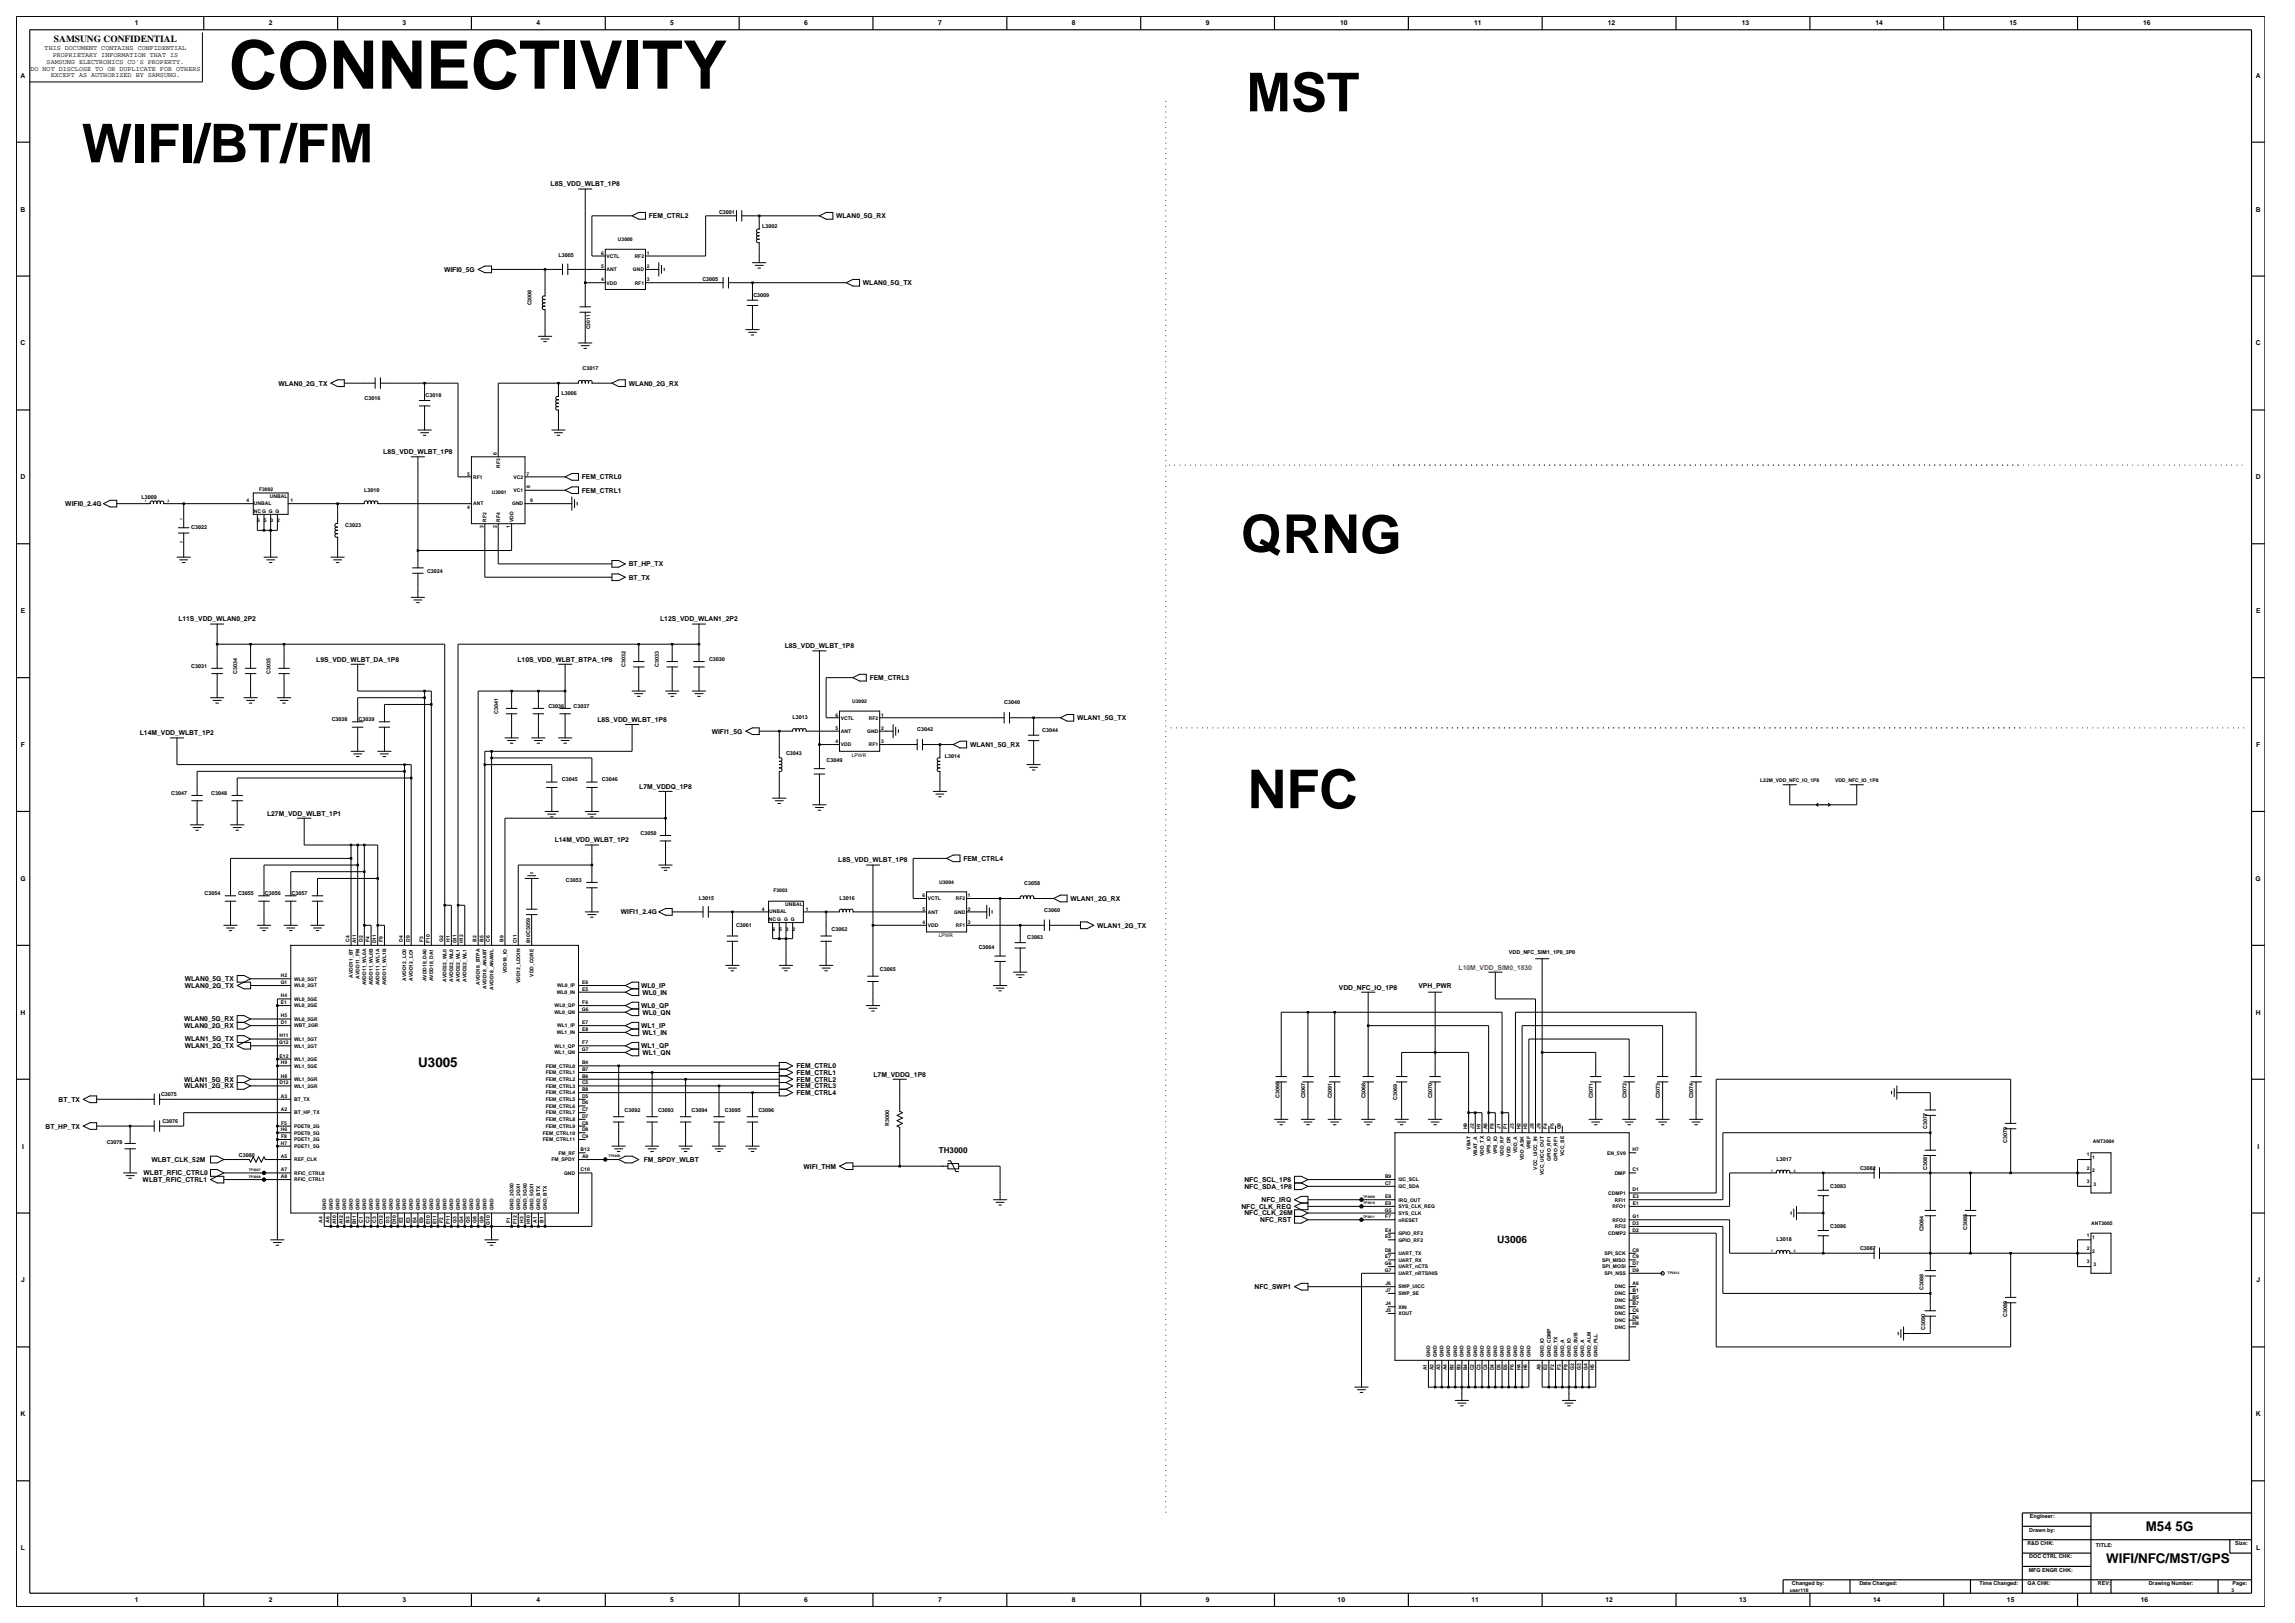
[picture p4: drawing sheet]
<svg xmlns="http://www.w3.org/2000/svg" width="420mm" height="297mm" viewBox="0 0 420 297" stroke-linecap="round" stroke-linejoin="round" font-family="sans-serif">
<defs><g id="words">
<text font-size="12.3" x="41.9" y="16.2">CONNECTIVITY</text>
<g font-size="9.8">
<text x="228.1" y="20.4">MST</text>
<text x="14.9" y="29.7">WIFI/BT/FM</text>
<text x="227.1" y="101.2">QRNG</text>
<text x="228.3" y="147.9">NFC</text>
</g>
<g font-size="2.5">
<text x="76.5" y="195.3">U3005</text>
<text x="392.7" y="280.1">M54 5G</text>
<text x="385.4" y="285.9">WIFI/NFC/MST/GPS</text>
</g>
<text font-size="1.9" x="274" y="227.5">U3006</text>
<text font-size="1.7" x="9.9" y="7.7">SAMSUNG CONFIDENTIAL</text>
<text font-size="1.5" x="171.8" y="210.9">TH3000</text>
<g font-size="1.2">
<text x="24.7" y="4.7">1</text>
<text x="49.2" y="4.7">2</text>
<text x="73.7" y="4.7">3</text>
<text x="98.2" y="4.7">4</text>
<text x="122.7" y="4.7">5</text>
<text x="147.2" y="4.7">6</text>
<text x="171.7" y="4.7">7</text>
<text x="196.2" y="4.7">8</text>
<text x="220.7" y="4.7">9</text>
<text x="245.3" y="4.7">10</text>
<text x="269.8" y="4.7">11</text>
<text x="294.3" y="4.7">12</text>
<text x="318.7" y="4.7">13</text>
<text x="343.2" y="4.7">14</text>
<text x="367.7" y="4.7">15</text>
<text x="392.2" y="4.7">16</text>
<text x="8.2" y="9.2">THIS DOCUMENT CONTAINS CONFIDENTIAL</text>
<text x="8.5" y="11.7">SAMSUNG ELECTRONICS CO'S PROPERTY.</text>
<text x="9.6" y="10.5">PROPRIETARY INFORMATION THAT IS</text>
<text x="3.8" y="14.2">A</text>
<text x="5.6" y="12.9">DO NOT DISCLOSE TO OR DUPLICATE FOR OTHERS</text>
<text x="9.3" y="14.1">EXCEPT AS AUTHORIZED BY SAMSUNG.</text>
<text x="412.8" y="14.2">A</text>
<text x="100.8" y="34.1">L8S_VDD_WLBT_1P8</text>
<text x="3.8" y="38.7">B</text>
<text x="118.7" y="39.9">FEM_CTRL2</text>
<text x="153" y="39.9">WLAN0_5G_RX</text>
<text x="412.8" y="38.7">B</text>
<text x="81.3" y="49.7">WIFI0_5G</text>
<text x="157.9" y="52.2">WLAN0_5G_TX</text>
<text x="3.8" y="63.2">C</text>
<text x="412.8" y="63.2">C</text>
<text x="51" y="70.6">WLAN0_2G_TX</text>
<text x="115.1" y="70.6">WLAN0_2G_RX</text>
<text x="70.1" y="83.1">L8S_VDD_WLBT_1P8</text>
<text x="3.8" y="87.7">D</text>
<text x="106.5" y="87.7">FEM_CTRL0</text>
<text x="412.8" y="87.7">D</text>
<text x="12" y="92.6">WIFI0_2.4G</text>
<text x="106.5" y="90.2">FEM_CTRL1</text>
<text x="115.1" y="106.1">BT_TX</text>
<text x="115.1" y="103.6">BT_HP_TX</text>
<text x="3.8" y="112.2">E</text>
<text x="32.6" y="113.7">L11S_VDD_WLAN0_2P2</text>
<text x="120.8" y="113.7">L12S_VDD_WLAN1_2P2</text>
<text x="412.9" y="112.2">E</text>
<text x="143.6" y="118.6">L8S_VDD_WLBT_1P8</text>
<text x="57.9" y="121.1">L9S_VDD_WLBT_DA_1P8</text>
<text x="94.7" y="121.1">L10S_VDD_WLBT_BTPA_1P8</text>
<text x="159.2" y="124.4">FEM_CTRL3</text>
<text x="197.1" y="131.8">WLAN1_5G_TX</text>
<text x="3.8" y="136.7">F</text>
<text x="25.6" y="134.6">L14M_VDD_WLBT_1P2</text>
<text x="109.3" y="132.1">L8S_VDD_WLBT_1P8</text>
<text x="130.2" y="134.2">WIFI1_5G</text>
<text x="177.5" y="136.7">WLAN1_5G_RX</text>
<text x="412.9" y="136.7">F</text>
<text x="48.9" y="149.2">L27M_VDD_WLBT_1P1</text>
<text x="117" y="144.3">L7M_VDDQ_1P8</text>
<text x="101.5" y="154.1">L14M_VDD_WLBT_1P2</text>
<text x="3.7" y="161.2">G</text>
<text x="153.4" y="157.8">L8S_VDD_WLBT_1P8</text>
<text x="176.3" y="157.5">FEM_CTRL4</text>
<text x="412.8" y="161.2">G</text>
<text x="113.6" y="167.3">WIFI1_2.4G</text>
<text x="195.9" y="164.9">WLAN1_2G_RX</text>
<text x="200.8" y="169.8">WLAN1_2G_TX</text>
<text x="33.8" y="179.5">WLAN0_5G_TX</text>
<text x="3.8" y="185.7">H</text>
<text x="33.8" y="180.8">WLAN0_2G_TX</text>
<text x="117.3" y="184.5">WL0_QP</text>
<text x="117.3" y="180.8">WL0_IP</text>
<text x="117.6" y="185.7">WL0_QN</text>
<text x="117.6" y="182">WL0_IN</text>
<text x="245" y="181.1">VDD_NFC_IO_1P8</text>
<text x="259.6" y="180.8">VPH_PWR</text>
<text x="412.8" y="185.7">H</text>
<text x="33.7" y="186.9">WLAN0_5G_RX</text>
<text x="33.7" y="188.1">WLAN0_2G_RX</text>
<text x="33.8" y="190.6">WLAN1_5G_TX</text>
<text x="33.8" y="191.8">WLAN1_2G_TX</text>
<text x="117.3" y="188.1">WL1_IP</text>
<text x="117.3" y="191.8">WL1_QP</text>
<text x="117.6" y="189.4">WL1_IN</text>
<text x="33.7" y="197.9">WLAN1_5G_RX</text>
<text x="117.6" y="193">WL1_QN</text>
<text x="145.7" y="197.9">FEM_CTRL2</text>
<text x="145.7" y="196.7">FEM_CTRL1</text>
<text x="145.7" y="195.5">FEM_CTRL0</text>
<text x="159.9" y="197">L7M_VDDQ_1P8</text>
<text x="10.7" y="201.6">BT_TX</text>
<text x="33.7" y="199.1">WLAN1_2G_RX</text>
<text x="145.7" y="199.1">FEM_CTRL3</text>
<text x="145.7" y="200.4">FEM_CTRL4</text>
<text x="8.3" y="206.5">BT_HP_TX</text>
<text x="4" y="210.2">I</text>
<text x="26.3" y="215.1">WLBT_RFIC_CTRL0</text>
<text x="27.7" y="212.6">WLBT_CLK_52M</text>
<text x="117.8" y="212.6">FM_SPDY_WLBT</text>
<text x="147" y="213.8">WIFI_THM</text>
<text x="413.1" y="210.2">I</text>
<text x="26.1" y="216.3">WLBT_RFIC_CTRL1</text>
<text x="227.2" y="221.2">NFC_CLK_REQ</text>
<text x="227.7" y="216.3">NFC_SCL_1P8</text>
<text x="227.7" y="217.5">NFC_SDA_1P8</text>
<text x="230.9" y="220">NFC_IRQ</text>
<text x="227.7" y="222.4">NFC_CLK_26M</text>
<text x="230.6" y="223.6">NFC_RST</text>
<text x="3.9" y="234.7">J</text>
<text x="229.6" y="235.9">NFC_SWP1</text>
<text x="412.9" y="234.7">J</text>
<text x="3.8" y="259.2">K</text>
<text x="412.8" y="259.2">K</text>
<text x="3.8" y="283.7">L</text>
<text x="412.9" y="283.7">L</text>
<text x="24.7" y="293.2">1</text>
<text x="49.2" y="293.2">2</text>
<text x="73.7" y="293.2">3</text>
<text x="98.2" y="293.2">4</text>
<text x="122.7" y="293.2">5</text>
<text x="147.2" y="293.2">6</text>
<text x="171.7" y="293.2">7</text>
<text x="196.2" y="293.2">8</text>
<text x="220.7" y="293.2">9</text>
<text x="244.8" y="293.2">10</text>
<text x="269.3" y="293.2">11</text>
<text x="293.8" y="293.2">12</text>
<text x="318.3" y="293.2">13</text>
<text x="342.8" y="293.2">14</text>
<text x="367.3" y="293.2">15</text>
<text x="391.8" y="293.2">16</text>
</g>
<text font-size="1.2" fill="#f00" x="266.9" y="177.4">L10M_VDD_SIM0_1830</text>
<g font-size="1">
<text x="131.6" y="39.2">C3001</text>
<text x="139.5" y="41.7">L3002</text>
<text x="102.2" y="47.1">L3005</text>
<text x="128.5" y="51.4">C3005</text>
<text x="97.3" y="55.9" transform="rotate(-90 97.3 55.9)">C3008</text>
<text x="137.9" y="54.3">C3009</text>
<text x="106.6" y="67.7">C3017</text>
<text x="66.7" y="73.3">C3016</text>
<text x="77.9" y="72.7">C3018</text>
<text x="102.8" y="72.4">L3006</text>
<text x="66.7" y="90">L3010</text>
<text x="25.9" y="91.2">L3009</text>
<text x="35" y="96.7">C3022</text>
<text x="63.2" y="96.4">C3023</text>
<text x="78.2" y="104.8">C3024</text>
<text x="35" y="122.2">C3031</text>
<text x="43.4" y="123.3" transform="rotate(-90 43.4 123.3)">C3034</text>
<text x="49.5" y="123.3" transform="rotate(-90 49.5 123.3)">C3035</text>
<text x="114.4" y="122" transform="rotate(-90 114.4 122)">C3032</text>
<text x="120.6" y="122" transform="rotate(-90 120.6 122)">C3033</text>
<text x="129.8" y="120.9">C3030</text>
<text x="60.7" y="132">C3038</text>
<text x="65.6" y="132">C3039</text>
<text x="91.2" y="130.6" transform="rotate(-90 91.2 130.6)">C3041</text>
<text x="100.4" y="129.5">C3036</text>
<text x="105" y="129.5">C3037</text>
<text x="145.1" y="131.6">L3013</text>
<text x="183.8" y="128.9">C3040</text>
<text x="167.9" y="133.8">C3042</text>
<text x="190.7" y="133.9">C3044</text>
<text x="102.8" y="143">C3045</text>
<text x="110.2" y="143">C3046</text>
<text x="143.8" y="138.2">C3043</text>
<text x="151.3" y="139.4">C3049</text>
<text x="172.9" y="138.8">L3014</text>
<text x="31.3" y="145.4">C3047</text>
<text x="38.7" y="145.4">C3048</text>
<text x="117.2" y="152.8">C3050</text>
<text x="103.6" y="161.4">C3053</text>
<text x="187.4" y="162">C3058</text>
<text x="37.4" y="163.8">C3054</text>
<text x="43.6" y="163.8">C3055</text>
<text x="48.5" y="163.8">C3056</text>
<text x="53.4" y="163.8">C3057</text>
<text x="127.9" y="164.7">L3015</text>
<text x="153.6" y="164.7">L3016</text>
<text x="191.1" y="166.9">C3060</text>
<text x="134.7" y="169.7">C3061</text>
<text x="152.2" y="170.3">C3062</text>
<text x="179.1" y="173.7">C3064</text>
<text x="188" y="171.8">C3063</text>
<text x="161" y="177.6">C3065</text>
<text x="276.2" y="174.6">VDD_NFC_SIM1_1P8_3P0</text>
<text x="29.5" y="200.5">C3075</text>
<text x="114.3" y="203.4">C3092</text>
<text x="120.4" y="203.4">C3093</text>
<text x="126.5" y="203.4">C3094</text>
<text x="132.7" y="203.4">C3095</text>
<text x="138.8" y="203.4">C3096</text>
<text x="234.2" y="200.9" transform="rotate(-90 234.2 200.9)">C3066</text>
<text x="238.9" y="201" transform="rotate(-90 238.9 201)">C3067</text>
<text x="243.8" y="201" transform="rotate(-90 243.8 201)">C3091</text>
<text x="249.9" y="201" transform="rotate(-90 249.9 201)">C3068</text>
<text x="255.7" y="201.3" transform="rotate(-90 255.7 201.3)">C3069</text>
<text x="262.1" y="201" transform="rotate(-90 262.1 201)">C3070</text>
<text x="291.5" y="201" transform="rotate(-90 291.5 201)">C3071</text>
<text x="297.6" y="201" transform="rotate(-90 297.6 201)">C3072</text>
<text x="303.8" y="201" transform="rotate(-90 303.8 201)">C3073</text>
<text x="309.9" y="201" transform="rotate(-90 309.9 201)">C3074</text>
<text x="19.5" y="209.4">C3078</text>
<text x="29.7" y="205.5">C3076</text>
<text x="162.7" y="206.1" transform="rotate(-90 162.7 206.1)">R3000</text>
<text x="352.7" y="206.7" transform="rotate(-90 352.7 206.7)">C3077</text>
<text x="367.3" y="209.1" transform="rotate(-90 367.3 209.1)">C3079</text>
<text x="43.7" y="211.7">C3080</text>
<text x="325.1" y="212.4">L3017</text>
<text x="340.4" y="214">C3082</text>
<text x="352.7" y="214" transform="rotate(-90 352.7 214)">C3081</text>
<text x="334.9" y="217.4">C3083</text>
<text x="325.1" y="227.1">L3018</text>
<text x="334.9" y="224.8">C3086</text>
<text x="352" y="225.3" transform="rotate(-90 352 225.3)">C3084</text>
<text x="360" y="225" transform="rotate(-90 360 225)">C3085</text>
<text x="340.4" y="228.7">C3087</text>
<text x="352" y="236.1" transform="rotate(-90 352 236.1)">C3088</text>
<text x="352.3" y="243.4" transform="rotate(-90 352.3 243.4)">C3090</text>
<text x="367.3" y="241" transform="rotate(-90 367.3 241)">C3089</text>
<text x="371.4" y="280.2">Drawn by:</text>
<text x="371.5" y="277.8">Engineer:</text>
<text x="371" y="282.7">R&amp;D CHK:</text>
<text x="371.3" y="287.6">MFG ENGR CHK:</text>
<text x="371.4" y="285.2">DOC CTRL CHK:</text>
<text x="383.6" y="283">TITLE:</text>
<text x="409.1" y="282.7">Size:</text>
<text x="327.9" y="290.1">Changed by:</text>
<text x="340.3" y="290.1">Date Changed:</text>
<text x="362.2" y="290.1">Time Changed:</text>
<text x="371.1" y="290.1">QA CHK:</text>
<text x="383.9" y="290.1">REV:</text>
<text x="393.2" y="290.1">Drawing Number:</text>
<text x="408.6" y="290.1">Page:</text>
</g>
<g font-size=".9">
<text x="110" y="46.6">6</text>
<text x="111" y="47.2">VCTL</text>
<text x="113.1" y="44.2">U3000</text>
<text x="116.1" y="47.2">RF2</text>
<text x="118.4" y="46.6">1</text>
<text x="110" y="49.1">5</text>
<text x="110" y="51.5">4</text>
<text x="111" y="49.6">ANT</text>
<text x="111" y="52.1">VDD</text>
<text x="115.8" y="49.6">GND</text>
<text x="116.1" y="52.1">RF1</text>
<text x="118.4" y="49.1">2</text>
<text x="118.4" y="51.5">3</text>
<text x="108" y="60.3" transform="rotate(-90 108 60.3)">C3011</text>
<text x="90.9" y="83.3" transform="rotate(-90 90.9 83.3)">6</text>
<text x="47.4" y="89.8">F3002</text>
<text x="85.5" y="87">5</text>
<text x="86.6" y="87.6">RF1</text>
<text x="91.5" y="85.6" transform="rotate(-90 91.5 85.6)">RF3</text>
<text x="94" y="87.6">VC2</text>
<text x="96.3" y="87">7</text>
<text x="97" y="89.2" transform="rotate(-90 97 89.2)">8</text>
<text x="45.1" y="91.9">4</text>
<text x="46.4" y="93.9">NC G G G</text>
<text x="46.5" y="92.4">UNBAL</text>
<text x="47.1" y="95.6">6</text>
<text x="48.3" y="95.6">5</text>
<text x="49.4" y="91.2">UNBAL</text>
<text x="49.5" y="95.6">3</text>
<text x="50.7" y="95.6">2</text>
<text x="53.2" y="91.9">1</text>
<text x="85.5" y="93.1">4</text>
<text x="86.6" y="92.5">ANT</text>
<text x="89.1" y="95.5" transform="rotate(-90 89.1 95.5)">RF2</text>
<text x="90" y="90.4">U3001</text>
<text x="91.5" y="95.5" transform="rotate(-90 91.5 95.5)">RF4</text>
<text x="93.7" y="92.5">GND</text>
<text x="94" y="95.5" transform="rotate(-90 94 95.5)">VDD</text>
<text x="94" y="90">VC1</text>
<text x="97" y="91.9">9</text>
<text x="88.5" y="96.6" transform="rotate(-90 88.5 96.6)">3</text>
<text x="90.9" y="96.6" transform="rotate(-90 90.9 96.6)">2</text>
<text x="93.4" y="96.6" transform="rotate(-90 93.4 96.6)">1</text>
<text x="152.9" y="131.1">6</text>
<text x="153.9" y="131.7">VCTL</text>
<text x="156" y="128.7">U3002</text>
<text x="159" y="131.7">RF2</text>
<text x="161.2" y="131.1">1</text>
<text x="152.9" y="136">4</text>
<text x="152.9" y="133.5">5</text>
<text x="153.9" y="136.6">VDD</text>
<text x="153.9" y="134.1">ANT</text>
<text x="158.7" y="134.1">GND</text>
<text x="159" y="136.6">RF1</text>
<text x="161.2" y="133.5">2</text>
<text x="161.2" y="136">3</text>
<text x="155.9" y="138.4">LPWR</text>
<text x="322.1" y="143">L22M_VDD_NFC_IO_1P8</text>
<text x="335.8" y="143">VDD_NFC_IO_1P8</text>
<text x="171.9" y="161.7">U3004</text>
<text x="139.4" y="166.6">4</text>
<text x="140.8" y="167.1">UNBAL</text>
<text x="141.5" y="163.2">F3003</text>
<text x="143.7" y="165.9">UNBAL</text>
<text x="147.5" y="166.6">1</text>
<text x="168.8" y="166.6">5</text>
<text x="168.8" y="164.2">6</text>
<text x="169.8" y="167.2">ANT</text>
<text x="169.8" y="164.7">VCTL</text>
<text x="174.6" y="167.2">GND</text>
<text x="174.9" y="164.7">RF2</text>
<text x="177.1" y="166.6">2</text>
<text x="177.1" y="164.2">1</text>
<text x="64" y="172.4" transform="rotate(-90 64 172.4)">C4</text>
<text x="65.2" y="172.6" transform="rotate(-90 65.2 172.6)">A11</text>
<text x="66.4" y="172.4" transform="rotate(-90 66.4 172.4)">D2</text>
<text x="67.6" y="172.3" transform="rotate(-90 67.6 172.3)">F4</text>
<text x="68.9" y="172.6" transform="rotate(-90 68.9 172.6)">D11</text>
<text x="70.1" y="172.3" transform="rotate(-90 70.1 172.3)">F9</text>
<text x="73.7" y="172.4" transform="rotate(-90 73.7 172.4)">D4</text>
<text x="75" y="172.4" transform="rotate(-90 75 172.4)">D9</text>
<text x="77.4" y="172.3" transform="rotate(-90 77.4 172.3)">F3</text>
<text x="78.6" y="172.6" transform="rotate(-90 78.6 172.6)">F10</text>
<text x="81.1" y="172.4" transform="rotate(-90 81.1 172.4)">G2</text>
<text x="82.3" y="172.4" transform="rotate(-90 82.3 172.4)">H1</text>
<text x="83.5" y="172.6" transform="rotate(-90 83.5 172.6)">G11</text>
<text x="84.8" y="172.6" transform="rotate(-90 84.8 172.6)">H12</text>
<text x="87.2" y="172.4" transform="rotate(-90 87.2 172.4)">B2</text>
<text x="88.5" y="172.4" transform="rotate(-90 88.5 172.4)">B5</text>
<text x="89.7" y="172.4" transform="rotate(-90 89.7 172.4)">C6</text>
<text x="92.1" y="172.4" transform="rotate(-90 92.1 172.4)">B9</text>
<text x="94.6" y="172.6" transform="rotate(-90 94.6 172.6)">C11</text>
<text x="97" y="172.6" transform="rotate(-90 97 172.6)">B10C3059</text>
<text x="140.7" y="168.6">NC G G G</text>
<text x="141.4" y="170.3">6</text>
<text x="142.6" y="170.3">5</text>
<text x="143.8" y="170.3">3</text>
<text x="145" y="170.3">2</text>
<text x="168.8" y="169.1">4</text>
<text x="169.8" y="169.6">VDD</text>
<text x="171.8" y="171.5">LPWR</text>
<text x="174.9" y="169.6">RF1</text>
<text x="177.1" y="169.1">3</text>
<text x="51.4" y="178.8">H2</text>
<text x="53.8" y="179.4">WL0_5GT</text>
<text x="64.6" y="179" transform="rotate(-90 64.6 179)">AVDD11_BT</text>
<text x="65.8" y="179.1" transform="rotate(-90 65.8 179.1)">AVDD11_FM</text>
<text x="74.4" y="179.5" transform="rotate(-90 74.4 179.5)">AVDD12_LO0</text>
<text x="75.6" y="179.5" transform="rotate(-90 75.6 179.5)">AVDD12_LO1</text>
<text x="78" y="179.6" transform="rotate(-90 78 179.6)">AVDD18_DA0</text>
<text x="79.3" y="179.6" transform="rotate(-90 79.3 179.6)">AVDD18_DA1</text>
<text x="81.7" y="179.7" transform="rotate(-90 81.7 179.7)">AVDD22_WL0</text>
<text x="82.9" y="179.7" transform="rotate(-90 82.9 179.7)">AVDD22_WL0</text>
<text x="84.1" y="179.7" transform="rotate(-90 84.1 179.7)">AVDD22_WL1</text>
<text x="85.4" y="179.7" transform="rotate(-90 85.4 179.7)">AVDD22_WL1</text>
<text x="92.7" y="178" transform="rotate(-90 92.7 178)">VDD18_IO</text>
<text x="95.2" y="179.9" transform="rotate(-90 95.2 179.9)">VDD12_LDOIN</text>
<text x="97.6" y="178.7" transform="rotate(-90 97.6 178.7)">VDD_CORE</text>
<text x="51.4" y="180.1">G1</text>
<text x="51.4" y="182.5">H4</text>
<text x="51.4" y="183.7">E1</text>
<text x="53.8" y="183.1">WL0_5GE</text>
<text x="53.8" y="180.7">WL0_2GT</text>
<text x="53.8" y="184.3">WL0_2GE</text>
<text x="67" y="180.3" transform="rotate(-90 67 180.3)">AVDD11_WL0A</text>
<text x="68.2" y="180.3" transform="rotate(-90 68.2 180.3)">AVDD11_WL0B</text>
<text x="69.5" y="180.3" transform="rotate(-90 69.5 180.3)">AVDD11_WL1A</text>
<text x="70.7" y="180.3" transform="rotate(-90 70.7 180.3)">AVDD11_WL1B</text>
<text x="87.8" y="180.2" transform="rotate(-90 87.8 180.2)">AVDD18_BTPA</text>
<text x="89.1" y="180.9" transform="rotate(-90 89.1 180.9)">AVDD18_ANABT</text>
<text x="90.3" y="181.1" transform="rotate(-90 90.3 181.1)">AVDD18_ANAWL</text>
<text x="101.4" y="185.6">WL0_QN</text>
<text x="101.5" y="184.3">WL0_QP</text>
<text x="101.9" y="181.9">WL0_IN</text>
<text x="102" y="180.7">WL0_IP</text>
<text x="106.5" y="185">G6</text>
<text x="106.5" y="180.1">E6</text>
<text x="106.5" y="181.3">E5</text>
<text x="106.6" y="183.7">F6</text>
<text x="51.1" y="191.1">G12</text>
<text x="51.1" y="189.8">H11</text>
<text x="51.4" y="186.2">H5</text>
<text x="51.4" y="187.4">D1</text>
<text x="53.8" y="186.8">WL0_5GR</text>
<text x="53.8" y="190.5">WL1_5GT</text>
<text x="53.8" y="191.7">WL1_2GT</text>
<text x="53.8" y="188">WBT_2GR</text>
<text x="101.5" y="191.7">WL1_QP</text>
<text x="101.9" y="189.2">WL1_IN</text>
<text x="102" y="188">WL1_IP</text>
<text x="106.5" y="187.4">E7</text>
<text x="106.5" y="188.6">E8</text>
<text x="106.6" y="191.1">F7</text>
<text x="51.2" y="193.5">E12</text>
<text x="51.4" y="197.2">H8</text>
<text x="51.4" y="194.7">H9</text>
<text x="53.8" y="197.8">WL1_5GR</text>
<text x="53.8" y="195.4">WL1_5GE</text>
<text x="53.8" y="194.1">WL1_2GE</text>
<text x="99.9" y="195.4">FEM_CTRL0</text>
<text x="99.9" y="197.8">FEM_CTRL2</text>
<text x="99.9" y="196.6">FEM_CTRL1</text>
<text x="101.4" y="192.9">WL1_QN</text>
<text x="106.5" y="192.3">G7</text>
<text x="106.5" y="194.7">B4</text>
<text x="106.5" y="197.2">B6</text>
<text x="106.5" y="196">B7</text>
<text x="51.1" y="198.4">D12</text>
<text x="51.4" y="203.3">A2</text>
<text x="51.4" y="200.9">A3</text>
<text x="53.8" y="199">WL1_2GR</text>
<text x="53.8" y="203.9">BT_HP_TX</text>
<text x="53.8" y="201.5">BT_TX</text>
<text x="99.9" y="201.5">FEM_CTRL5</text>
<text x="99.9" y="202.7">FEM_CTRL6</text>
<text x="99.9" y="203.9">FEM_CTRL7</text>
<text x="99.9" y="199">FEM_CTRL3</text>
<text x="99.9" y="200.3">FEM_CTRL4</text>
<text x="106.5" y="200.9">D5</text>
<text x="106.5" y="202.1">D6</text>
<text x="106.5" y="203.3">C7</text>
<text x="106.5" y="198.4">C5</text>
<text x="106.5" y="199.6">B8</text>
<text x="51.4" y="207">H6</text>
<text x="51.4" y="209.4">H7</text>
<text x="51.4" y="205.8">F5</text>
<text x="51.4" y="208.2">F8</text>
<text x="53.8" y="207.6">PDET0_5G</text>
<text x="53.8" y="206.4">PDET0_2G</text>
<text x="53.8" y="208.8">PDET1_2G</text>
<text x="99.4" y="207.6">FEM_CTRL10</text>
<text x="99.4" y="208.8">FEM_CTRL11</text>
<text x="99.9" y="205.2">FEM_CTRL8</text>
<text x="99.9" y="206.4">FEM_CTRL9</text>
<text x="106.5" y="204.6">D7</text>
<text x="106.5" y="207">D8</text>
<text x="106.5" y="205.8">C8</text>
<text x="106.5" y="208.2">C9</text>
<text x="268.5" y="206.6" transform="rotate(-90 268.5 206.6)">H9</text>
<text x="269.7" y="206.6" transform="rotate(-90 269.7 206.6)">J2</text>
<text x="270.9" y="206.6" transform="rotate(-90 270.9 206.6)">H1</text>
<text x="272.1" y="206.6" transform="rotate(-90 272.1 206.6)">A8</text>
<text x="273.4" y="206.6" transform="rotate(-90 273.4 206.6)">F8</text>
<text x="274.6" y="206.6" transform="rotate(-90 274.6 206.6)">J1</text>
<text x="275.8" y="206.6" transform="rotate(-90 275.8 206.6)">F1</text>
<text x="277" y="206.6" transform="rotate(-90 277 206.6)">J3</text>
<text x="278.3" y="206.6" transform="rotate(-90 278.3 206.6)">H2</text>
<text x="279.5" y="206.6" transform="rotate(-90 279.5 206.6)">H3</text>
<text x="280.7" y="206.6" transform="rotate(-90 280.7 206.6)">J8</text>
<text x="282" y="206.6" transform="rotate(-90 282 206.6)">J9</text>
<text x="283.2" y="206.6" transform="rotate(-90 283.2 206.6)">F4</text>
<text x="284.4" y="206.6" transform="rotate(-90 284.4 206.6)">F5</text>
<text x="285.6" y="206.7" transform="rotate(-90 285.6 206.7)">G9</text>
<text x="383" y="209.1">ANT3004</text>
<text x="51.4" y="214.3">A7</text>
<text x="51.4" y="215.6">A8</text>
<text x="51.4" y="211.9">A5</text>
<text x="53.8" y="210.1">PDET1_5G</text>
<text x="53.8" y="215">RFIC_CTRL0</text>
<text x="53.8" y="212.5">REF_CLK</text>
<text x="100.9" y="212.5">FM_SPDY</text>
<text x="102.2" y="211.3">FM_RF</text>
<text x="103.2" y="215">GND</text>
<text x="106.3" y="214.3">C10</text>
<text x="106.3" y="210.7">B12</text>
<text x="106.5" y="211.9">A9</text>
<text x="253.5" y="215.6">B9</text>
<text x="269.1" y="210.4" transform="rotate(-90 269.1 210.4)">VBAT</text>
<text x="270.3" y="211.6" transform="rotate(-90 270.3 211.6)">VBAT_A</text>
<text x="271.5" y="211.5" transform="rotate(-90 271.5 211.5)">VDD_TX</text>
<text x="272.8" y="211.2" transform="rotate(-90 272.8 211.2)">VPS_IO</text>
<text x="274" y="211.2" transform="rotate(-90 274 211.2)">VPS_IO</text>
<text x="275.2" y="211.6" transform="rotate(-90 275.2 211.6)">VDD_RF</text>
<text x="276.4" y="211.7" transform="rotate(-90 276.4 211.7)">VDD_DR</text>
<text x="277.7" y="211" transform="rotate(-90 277.7 211)">VDD_A</text>
<text x="278.9" y="212.3" transform="rotate(-90 278.9 212.3)">VDD_ASK</text>
<text x="280.1" y="210.3" transform="rotate(-90 280.1 210.3)">VREF</text>
<text x="281.3" y="214" transform="rotate(-90 281.3 214)">VCC_UICC_IN</text>
<text x="282.6" y="215" transform="rotate(-90 282.6 215)">VCC_UICC_OUT</text>
<text x="283.8" y="212.4" transform="rotate(-90 283.8 212.4)">GPIO_RF1</text>
<text x="285" y="212.4" transform="rotate(-90 285 212.4)">GPIO_RF1</text>
<text x="286.2" y="211.6" transform="rotate(-90 286.2 211.6)">VCC_SE</text>
<text x="294.1" y="211.3">EN_5V0</text>
<text x="295.5" y="215">DMP</text>
<text x="298.8" y="210.7">H7</text>
<text x="298.8" y="214.3">C1</text>
<text x="381.9" y="211.6">1</text>
<text x="381.9" y="214.1">2</text>
<text x="382.9" y="212.1">1</text>
<text x="382.9" y="214.5">2</text>
<text x="53.8" y="216.2">RFIC_CTRL1</text>
<text x="59.7" y="221.4" transform="rotate(-90 59.7 221.4)">GND</text>
<text x="60.9" y="221.4" transform="rotate(-90 60.9 221.4)">GND</text>
<text x="62.1" y="221.4" transform="rotate(-90 62.1 221.4)">GND</text>
<text x="63.3" y="221.4" transform="rotate(-90 63.3 221.4)">GND</text>
<text x="64.6" y="221.4" transform="rotate(-90 64.6 221.4)">GND</text>
<text x="65.8" y="221.4" transform="rotate(-90 65.8 221.4)">GND</text>
<text x="67" y="221.4" transform="rotate(-90 67 221.4)">GND</text>
<text x="68.2" y="221.4" transform="rotate(-90 68.2 221.4)">GND</text>
<text x="69.5" y="221.4" transform="rotate(-90 69.5 221.4)">GND</text>
<text x="70.7" y="221.4" transform="rotate(-90 70.7 221.4)">GND</text>
<text x="71.9" y="221.4" transform="rotate(-90 71.9 221.4)">GND</text>
<text x="73.1" y="221.4" transform="rotate(-90 73.1 221.4)">GND</text>
<text x="74.4" y="221.4" transform="rotate(-90 74.4 221.4)">GND</text>
<text x="75.6" y="221.4" transform="rotate(-90 75.6 221.4)">GND</text>
<text x="76.8" y="221.4" transform="rotate(-90 76.8 221.4)">GND</text>
<text x="78" y="221.4" transform="rotate(-90 78 221.4)">GND</text>
<text x="79.3" y="221.4" transform="rotate(-90 79.3 221.4)">GND</text>
<text x="80.5" y="221.4" transform="rotate(-90 80.5 221.4)">GND</text>
<text x="81.7" y="221.4" transform="rotate(-90 81.7 221.4)">GND</text>
<text x="82.9" y="221.4" transform="rotate(-90 82.9 221.4)">GND</text>
<text x="84.1" y="221.4" transform="rotate(-90 84.1 221.4)">GND</text>
<text x="85.4" y="221.4" transform="rotate(-90 85.4 221.4)">GND</text>
<text x="86.6" y="221.4" transform="rotate(-90 86.6 221.4)">GND</text>
<text x="87.8" y="221.4" transform="rotate(-90 87.8 221.4)">GND</text>
<text x="89.1" y="221.4" transform="rotate(-90 89.1 221.4)">GND</text>
<text x="90.3" y="221.4" transform="rotate(-90 90.3 221.4)">GND</text>
<text x="94" y="221.4" transform="rotate(-90 94 221.4)">GND_2GX0</text>
<text x="95.2" y="221.4" transform="rotate(-90 95.2 221.4)">GND_2GX1</text>
<text x="96.4" y="221.4" transform="rotate(-90 96.4 221.4)">GND_5GX0</text>
<text x="97.6" y="221.4" transform="rotate(-90 97.6 221.4)">GND_5GX1</text>
<text x="98.9" y="221.4" transform="rotate(-90 98.9 221.4)">GND_BTX</text>
<text x="100.1" y="221.4" transform="rotate(-90 100.1 221.4)">GND_BTX</text>
<text x="253.4" y="221.7">G5</text>
<text x="253.5" y="216.8">C7</text>
<text x="253.5" y="219.2">E8</text>
<text x="253.5" y="220.5">E9</text>
<text x="255.9" y="219.9">IRQ_OUT</text>
<text x="255.9" y="221.1">SYS_CLK_REQ</text>
<text x="255.9" y="217.4">I2C_SDA</text>
<text x="255.9" y="216.2">I2C_SCL</text>
<text x="294.3" y="218.6">CDMP1</text>
<text x="295.1" y="221.1">RFO1</text>
<text x="295.5" y="219.9">RFI1</text>
<text x="298.8" y="218">D1</text>
<text x="298.8" y="220.5">E1</text>
<text x="298.8" y="219.2">E3</text>
<text x="381.9" y="216.5">3</text>
<text x="383.1" y="217">3</text>
<text x="59" y="223.8" transform="rotate(-90 59 223.8)">A4</text>
<text x="60.3" y="223.8" transform="rotate(-90 60.3 223.8)">A6</text>
<text x="61.5" y="224" transform="rotate(-90 61.5 224)">A10</text>
<text x="62.7" y="224" transform="rotate(-90 62.7 224)">A12</text>
<text x="64" y="223.8" transform="rotate(-90 64 223.8)">B3</text>
<text x="65.2" y="224" transform="rotate(-90 65.2 224)">B11</text>
<text x="66.4" y="223.8" transform="rotate(-90 66.4 223.8)">C1</text>
<text x="67.6" y="223.8" transform="rotate(-90 67.6 223.8)">C2</text>
<text x="68.9" y="223.8" transform="rotate(-90 68.9 223.8)">C3</text>
<text x="70.1" y="224" transform="rotate(-90 70.1 224)">C12</text>
<text x="71.3" y="223.8" transform="rotate(-90 71.3 223.8)">D3</text>
<text x="72.5" y="224" transform="rotate(-90 72.5 224)">D10</text>
<text x="73.7" y="223.8" transform="rotate(-90 73.7 223.8)">E2</text>
<text x="75" y="223.8" transform="rotate(-90 75 223.8)">E3</text>
<text x="76.2" y="223.8" transform="rotate(-90 76.2 223.8)">E4</text>
<text x="77.4" y="223.8" transform="rotate(-90 77.4 223.8)">E9</text>
<text x="78.6" y="224" transform="rotate(-90 78.6 224)">E10</text>
<text x="79.9" y="224" transform="rotate(-90 79.9 224)">E11</text>
<text x="81.1" y="223.7" transform="rotate(-90 81.1 223.7)">F2</text>
<text x="82.3" y="224" transform="rotate(-90 82.3 224)">F11</text>
<text x="83.5" y="223.8" transform="rotate(-90 83.5 223.8)">G3</text>
<text x="84.8" y="223.8" transform="rotate(-90 84.8 223.8)">G4</text>
<text x="86" y="223.8" transform="rotate(-90 86 223.8)">G5</text>
<text x="87.2" y="223.8" transform="rotate(-90 87.2 223.8)">G8</text>
<text x="88.5" y="223.8" transform="rotate(-90 88.5 223.8)">G9</text>
<text x="89.7" y="224.1" transform="rotate(-90 89.7 224.1)">G10</text>
<text x="93.3" y="223.7" transform="rotate(-90 93.3 223.7)">F1</text>
<text x="94.6" y="224" transform="rotate(-90 94.6 224)">F12</text>
<text x="95.8" y="223.8" transform="rotate(-90 95.8 223.8)">H3</text>
<text x="97" y="224" transform="rotate(-90 97 224)">H10</text>
<text x="98.2" y="223.8" transform="rotate(-90 98.2 223.8)">A1</text>
<text x="99.5" y="223.8" transform="rotate(-90 99.5 223.8)">B1</text>
<text x="253.5" y="225.4">E4</text>
<text x="253.5" y="226.6">E5</text>
<text x="253.5" y="222.9">F7</text>
<text x="255.9" y="222.3">SYS_CLK</text>
<text x="255.9" y="223.5">nRESET</text>
<text x="255.9" y="226">GPIO_RF2</text>
<text x="255.9" y="227.2">GPIO_RF2</text>
<text x="294.3" y="226">CDMP2</text>
<text x="295.1" y="223.5">RFO2</text>
<text x="295.5" y="224.7">RFI2</text>
<text x="298.8" y="222.9">G1</text>
<text x="298.8" y="225.4">D2</text>
<text x="298.8" y="224.1">D3</text>
<text x="381.9" y="226.3">1</text>
<text x="382.7" y="224.1">ANT3005</text>
<text x="382.9" y="226.8">1</text>
<text x="253.4" y="231.5">G6</text>
<text x="253.4" y="232.7">G7</text>
<text x="253.5" y="229">D8</text>
<text x="253.5" y="230.3">E7</text>
<text x="255.9" y="232.1">UART_nCTS</text>
<text x="255.9" y="233.3">UART_nRTS/HIS</text>
<text x="255.9" y="230.9">UART_RX</text>
<text x="255.9" y="229.7">UART_TX</text>
<text x="293.2" y="232.1">SPI_MOSI</text>
<text x="293.2" y="230.9">SPI_MISO</text>
<text x="293.6" y="229.7">SPI_SCK</text>
<text x="293.7" y="233.3">SPI_NSS</text>
<text x="298.8" y="231.5">D7</text>
<text x="298.8" y="232.7">D9</text>
<text x="298.8" y="229">C8</text>
<text x="298.8" y="230.3">C9</text>
<text x="381.9" y="228.8">2</text>
<text x="381.9" y="231.2">3</text>
<text x="382.9" y="229.2">2</text>
<text x="383.1" y="231.7">3</text>
<text x="253.5" y="238.8">J4</text>
<text x="253.5" y="235.2">J6</text>
<text x="253.5" y="236.4">J7</text>
<text x="255.9" y="239.4">XIN</text>
<text x="255.9" y="235.8">SWP_UICC</text>
<text x="255.9" y="237">SWP_SE</text>
<text x="295.5" y="238.2">DNC</text>
<text x="295.5" y="239.4">DNC</text>
<text x="295.5" y="235.8">DNC</text>
<text x="295.5" y="237">DNC</text>
<text x="298.8" y="237.6">B5</text>
<text x="298.8" y="238.8">B7</text>
<text x="298.8" y="235.2">A6</text>
<text x="298.8" y="236.4">B1</text>
<text x="253.5" y="240.1">J5</text>
<text x="255.9" y="240.7">XOUT</text>
<text x="295.5" y="243.1">DNC</text>
<text x="295.5" y="241.9">DNC</text>
<text x="295.5" y="240.7">DNC</text>
<text x="298.8" y="242.5">H8</text>
<text x="298.8" y="241.3">D6</text>
<text x="298.8" y="240.1">C6</text>
<text x="261.1" y="250.7" transform="rotate(-90 261.1 250.7)">A1</text>
<text x="261.7" y="248.3" transform="rotate(-90 261.7 248.3)">GND</text>
<text x="262.4" y="250.7" transform="rotate(-90 262.4 250.7)">A2</text>
<text x="263" y="248.3" transform="rotate(-90 263 248.3)">GND</text>
<text x="263.6" y="250.7" transform="rotate(-90 263.6 250.7)">A3</text>
<text x="264.2" y="248.3" transform="rotate(-90 264.2 248.3)">GND</text>
<text x="264.8" y="250.7" transform="rotate(-90 264.8 250.7)">A4</text>
<text x="265.4" y="248.3" transform="rotate(-90 265.4 248.3)">GND</text>
<text x="266" y="250.7" transform="rotate(-90 266 250.7)">B2</text>
<text x="266.6" y="248.3" transform="rotate(-90 266.6 248.3)">GND</text>
<text x="267.3" y="250.7" transform="rotate(-90 267.3 250.7)">B3</text>
<text x="267.9" y="248.3" transform="rotate(-90 267.9 248.3)">GND</text>
<text x="268.5" y="250.7" transform="rotate(-90 268.5 250.7)">B4</text>
<text x="269.1" y="248.3" transform="rotate(-90 269.1 248.3)">GND</text>
<text x="269.7" y="250.7" transform="rotate(-90 269.7 250.7)">C2</text>
<text x="270.3" y="248.3" transform="rotate(-90 270.3 248.3)">GND</text>
<text x="270.9" y="250.7" transform="rotate(-90 270.9 250.7)">C3</text>
<text x="271.5" y="248.3" transform="rotate(-90 271.5 248.3)">GND</text>
<text x="272.1" y="250.7" transform="rotate(-90 272.1 250.7)">C4</text>
<text x="272.8" y="248.3" transform="rotate(-90 272.8 248.3)">GND</text>
<text x="273.4" y="250.7" transform="rotate(-90 273.4 250.7)">D4</text>
<text x="274" y="248.3" transform="rotate(-90 274 248.3)">GND</text>
<text x="274.6" y="250.7" transform="rotate(-90 274.6 250.7)">D5</text>
<text x="275.2" y="248.3" transform="rotate(-90 275.2 248.3)">GND</text>
<text x="275.8" y="250.7" transform="rotate(-90 275.8 250.7)">E6</text>
<text x="276.4" y="248.3" transform="rotate(-90 276.4 248.3)">GND</text>
<text x="277" y="250.7" transform="rotate(-90 277 250.7)">F6</text>
<text x="277.7" y="248.3" transform="rotate(-90 277.7 248.3)">GND</text>
<text x="278.3" y="250.7" transform="rotate(-90 278.3 250.7)">H4</text>
<text x="278.9" y="248.3" transform="rotate(-90 278.9 248.3)">GND</text>
<text x="279.5" y="250.7" transform="rotate(-90 279.5 250.7)">H6</text>
<text x="280.1" y="248.3" transform="rotate(-90 280.1 248.3)">GND</text>
<text x="282" y="250.7" transform="rotate(-90 282 250.7)">A9</text>
<text x="282.6" y="248.3" transform="rotate(-90 282.6 248.3)">GND_IO</text>
<text x="283.2" y="250.7" transform="rotate(-90 283.2 250.7)">E2</text>
<text x="283.8" y="248.3" transform="rotate(-90 283.8 248.3)">GND_CDMP</text>
<text x="284.4" y="250.7" transform="rotate(-90 284.4 250.7)">F2</text>
<text x="285" y="248.3" transform="rotate(-90 285 248.3)">GND_TX</text>
<text x="285.6" y="250.7" transform="rotate(-90 285.6 250.7)">F3</text>
<text x="286.2" y="248.3" transform="rotate(-90 286.2 248.3)">GND_A</text>
<text x="286.8" y="250.7" transform="rotate(-90 286.8 250.7)">F9</text>
<text x="287.5" y="248.3" transform="rotate(-90 287.5 248.3)">GND_IO</text>
<text x="288.1" y="250.7" transform="rotate(-90 288.1 250.7)">G2</text>
<text x="288.7" y="248.3" transform="rotate(-90 288.7 248.3)">GND_SUB</text>
<text x="289.3" y="250.7" transform="rotate(-90 289.3 250.7)">G3</text>
<text x="289.9" y="248.3" transform="rotate(-90 289.9 248.3)">GND_A</text>
<text x="290.5" y="250.7" transform="rotate(-90 290.5 250.7)">G4</text>
<text x="291.1" y="248.3" transform="rotate(-90 291.1 248.3)">GND_ALM</text>
<text x="291.7" y="250.7" transform="rotate(-90 291.7 250.7)">H5</text>
<text x="292.4" y="248.3" transform="rotate(-90 292.4 248.3)">GND_PLL</text>
<text x="327.5" y="291.2">user118</text>
<text x="408.4" y="291.2">3</text>
</g>
<g font-size=".6">
<text x="26.5" y="91.9">1</text>
<text x="30.7" y="91.9">2</text>
<text x="33.4" y="95.2" transform="rotate(-90 33.4 95.2)">1</text>
<text x="33.4" y="99.4" transform="rotate(-90 33.4 99.4)">2</text>
<text x="45.5" y="215.5">TP3008</text>
<text x="45.5" y="214.2">TP3007</text>
<text x="111.4" y="211.8">TP3006</text>
<text x="324.1" y="214.4">1</text>
<text x="328.3" y="214.4">2</text>
<text x="249.5" y="220.4">TP3010</text>
<text x="249.5" y="219.1">TP3009</text>
<text x="249.5" y="222.8">TP3011</text>
<text x="305.2" y="233.2">TP3012</text>
<text x="324.1" y="229.1">1</text>
<text x="328.3" y="229.1">2</text>
</g>
</g></defs>
<!-- layer: MFD Layer /idea/tmp/Extended-Print.sj47.park.sheet3.mfd -->
<g fill="none" stroke="#000" stroke-width=".18">
<path d="M37 5.9v9.1h-31.5M105.9 34.6h2.4M107.1 34.6v21.5M115.7 39.5h-7.4v7.3h2.5M115.7 39.5l1.2-.6h1.2v1.2h-1.2zM134.8 39.5h-5.7v7.3h-11M134.8 38.5v2M135.7 39.5h14.3M135.7 38.5v2M138.9 39.5v2.4a.35 .35 0 0 0-.5 .3 .35 .35 0 0 0 .5 .4 .33 .33 0 0 0-.5 .3 .33 .33 0 0 0 .5 .3 .35 .35 0 0 0-.5 .3 .35 .35 0 0 0 .5 .3 .35 .35 0 0 0-.5 .3 .35 .35 0 0 0 .5 .3v3.7M150 39.5l1.2-.6h1.2v1.2h-1.2zM87.5 49.3l1.2-.6h1.3v1.2h-1.3z"/>
<path d="M90 49.3h12.9M99.7 49.3l.1 4.9a.35 .35 0 0 0-.6 .3 .35 .35 0 0 0 .6 .3 .35 .35 0 0 0-.6 .3 .35 .35 0 0 0 .5 .3 .33 .33 0 0 0-.4 .3 .33 .33 0 0 0 .5 .3 .35 .35 0 0 0-.6 .3 .35 .35 0 0 0 .5 .3v4.9M102.9 48.3v2M103.9 49.3h6.9M103.9 48.3v2M106.1 57.1h2M106.1 56.1h2M107.1 57.1v5.7M107.1 51.7h3.7M110.8 45.6h7.3v7.4h-7.3zM118.1 51.7h14.2M118.1 49.3h2.5"/>
<path d="M120.6 48.1v2.4M121.1 48.6v1.4M121.5 49.1v.4M132.3 50.8v1.9M133.3 51.7h21.6M133.3 50.8v1.9M136.7 55.9h2M136.7 54.9h2M137.7 51.7v3.2M137.7 55.9v4.4M137.7 48.1h2.5M138.2 48.6h1.5"/>
<path d="M138.7 49.1h.5M154.9 51.7l1.2-.6h1.2v1.3h-1.2zM60.6 70.1l1.2-.6h1.2v1.2h-1.2zM63 70.1h5.7M68.7 69.1v2M69.6 70.1h14.2v17.2h2.5M69.6 69.1v2M76.5 78.7h2.4M76.7 74.3h2M76.7 73.3h2M77 79.2h1.4M77.5 79.7h.4"/>
<path d="M77.7 70.1v3.2M77.7 74.3v4.4M98.5 61.5h2.5M99 62h1.5M99.5 62.5h.5M101 78.7h2.4M101.5 79.2h1.4M102 79.7h.4M102.2 70.1v2.5a.33 .33 0 0 0-.5 .3 .33 .33 0 0 0 .5 .3 .35 .35 0 0 0-.5 .3 .35 .35 0 0 0 .5 .3M102.2 73.8a.35 .35 0 0 0-.5 .3 .35 .35 0 0 0 .5 .3 .35 .35 0 0 0-.5 .3 .35 .35 0 0 0 .5 .3v3.7M105.9 70.1h-14.7v13.5M105.9 62.8h2.4"/>
<path d="M105.9 70.1a.35 .35 0 0 1 .3-.5 .35 .35 0 0 1 .3 .5M106.4 63.3h1.4M106.5 70.1a.35 .35 0 0 1 .3-.5 .35 .35 0 0 1 .3 .5M106.9 63.7h.5M107.1 70.1a.34 .34 0 0 1 .3-.5 .34 .34 0 0 1 .3 .5 .35 .35 0 0 1 .3-.5 .35 .35 0 0 1 .3 .5h3.7M112 70.1l1.2-.6h1.2v1.2h-1.2zM136.5 60.3h2.4M137 60.8h1.4M137.5 61.3h.5M18.9 92.2l1.2-.7h1.3v1.3h-1.3zM21.4 92.2h6.1a.34 .34 0 0 1 .3-.5 .34 .34 0 0 1 .3 .5 .35 .35 0 0 1 .3-.5 .35 .35 0 0 1 .3 .5M28.7 92.2a.35 .35 0 0 1 .3-.5 .35 .35 0 0 1 .3 .5"/>
<path d="M29.3 92.2a.34 .34 0 0 1 .3-.5 .34 .34 0 0 1 .3 .5h16.5M32.6 96.6h2M32.6 97.5h2M33.6 92.2v4.4M33.6 97.5v4.5M46.4 90.2h6.3v3.9h-6.3zM47.1 94.1v2.9h3.7v-2.9M48.3 94.1v2.9M49.5 94.1v7.9M52.7 92.2h14a.35 .35 0 0 1 .3-.5 .35 .35 0 0 1 .3 .5M61.8 96.5a.34 .34 0 0 0-.5 .2 .34 .34 0 0 0 .5 .3M61.8 92.2v3.6"/>
<path d="M61.8 95.8a.35 .35 0 0 0-.5 .3 .35 .35 0 0 0 .5 .3M61.8 97a.35 .35 0 0 0-.5 .3 .35 .35 0 0 0 .5 .4M61.8 97.7a.35 .35 0 0 0-.5 .3 .35 .35 0 0 0 .5 .3v3.7M67.3 92.2a.35 .35 0 0 1 .3-.5 .35 .35 0 0 1 .3 .5M67.9 92.2a.35 .35 0 0 1 .3-.5 .35 .35 0 0 1 .3 .5M68.5 92.2a.34 .34 0 0 1 .3-.5 .34 .34 0 0 1 .3 .5h17.2M75.2 83.6h2.5M76.5 83.6v20.3M86.3 83.6h9.8v12.2h-9.8zM88.7 95.8v9.8h23.3M91.2 95.8v7.4h20.8M93.6 95.8v4.9h-17.1"/>
<path d="M96.1 92.2h8.6M96.1 87.3h7.3M96.1 89.7h7.3M103.4 87.3l1.3-.7h1.2v1.3h-1.2zM103.4 89.7l1.3-.6h1.2v1.2h-1.2zM104.7 90.9v2.5M105.1 91.4v1.5M105.6 91.9v.5M32.4 102h2.4M32.9 102.4h1.4M33.4 102.9h.5M38.5 114.2h2.5"/>
<path d="M39.7 114.2v8.1M39.7 117.9h41.7v55.1M45.9 117.9v4.4M48.3 102h2.5M48.8 102.4h1.5M49.3 102.9h.5M52 117.9v4.4M60.6 102h2.4M61 102.4h1.5M61.5 102.9h.5M75.2 109.3h2.5M75.5 104.9h2"/>
<path d="M75.5 103.9h2M75.7 109.8h1.5M76.2 110.3h.5M76.5 104.9v4.4M112 102.6h1.2l1.2 .6-1.2 .6h-1.2zM112 105h1.2l1.2 .6-1.2 .6h-1.2zM116.9 117.9v3.2M123 117.9v3.2M126.7 114.2h2.4M127.9 114.2v6.9M127.9 117.9h-44.1v55.1M148.7 119.1h2.5"/>
<path d="M150 119.1v21.6M31.2 135h2.4M32.4 135v4.9h42.8v33.1M38.5 127.7h2.5M38.8 123.3h1.9M38.8 122.3h1.9M39 128.2h1.5M39.5 128.7h.5M39.7 123.3v4.4M44.6 127.7h2.5M44.9 123.3h1.9M44.9 122.3h1.9"/>
<path d="M45.1 128.2h1.5M45.6 128.7h.5M45.9 123.3v4.4M50.8 127.7h2.4M51 123.3h2M51 122.3h2M51.3 128.2h1.4M51.7 128.7h.5M52 123.3v4.4M64.2 137.5h2.5M64.2 121.5h2.5M64.5 132.1h1.9"/>
<path d="M64.5 133.1h1.9M64.7 138h1.5M65.2 138.4h.5M65.5 121.5v5h13.4v46.5M65.5 133.1v4.4M69.1 137.5h2.5M69.4 132.1h1.9M69.4 133.1h1.9M69.6 138h1.5M70.1 138.4h.5M70.4 133.1v4.4M74 139.9v33.1"/>
<path d="M77.7 127.7h-12.2v4.4M77.7 126.5v46.5M78.9 128.9h-8.5v3.2M88.7 139.9h12.3v3.2M90 138.7h18.3v4.4M90 137.5v35.5M92.4 135h2.4M92.6 129.6h2M92.6 130.6h2M92.9 135.5h1.5M93.4 136h.5M93.6 126.5v3.1"/>
<path d="M93.6 130.6v4.4M97.3 135h2.4M97.5 129.6h2M97.5 130.6h2M97.8 135.5h1.5M98.3 136h.5M98.5 126.5v3.1M98.5 130.6v4.4M102.2 135h2.5M102.2 121.5h2.5M102.4 129.6h2M102.4 130.6h2"/>
<path d="M102.7 135.5h1.5M103.2 136h.5M103.4 121.5v8.1M103.4 130.6v4.4M103.4 126.5h-15.9v46.5M114.4 132.6h2.5M115.7 132.6v4.9h-27v35.5M115.7 126.5h2.4M115.9 122h2M115.9 121.1h2M116.2 126.9h1.4M116.6 127.4h.5"/>
<path d="M116.9 122v4.5M121.8 126.5h2.4M122 122h2M122 121.1h2M122.3 126.9h1.5M122.8 127.4h.5M123 122v4.5M126.7 126.5h2.4M126.9 122h2M126.9 121.1h2M127.2 126.9h1.5M127.7 127.4h.5"/>
<path d="M127.9 122v4.5M136.5 133.8l1.2-.6h1.2v1.2h-1.2zM138.9 133.8h6.2a.34 .34 0 0 1 .3-.5 .34 .34 0 0 1 .3 .5 .34 .34 0 0 1 .3-.5 .34 .34 0 0 1 .3 .5 .33 .33 0 0 1 .3-.5 .33 .33 0 0 1 .3 .5 .34 .34 0 0 1 .3-.5 .34 .34 0 0 1 .3 .5h6.1M142.6 133.8v4.9a.35 .35 0 0 1 .5 .3 .35 .35 0 0 1-.5 .3 .34 .34 0 0 1 .5 .3 .34 .34 0 0 1-.5 .3 .35 .35 0 0 1 .5 .3 .35 .35 0 0 1-.5 .3M150 136.2h3.6M153.6 130.1h7.4v7.4h-7.4zM156.1 124l1.2-.6h1.2v1.2h-1.2zM156.1 124h-4.9v7.3h2.4M161 136.2h6.9M161 131.3h22.8M161 133.8h2.4M163.4 132.6v2.4"/>
<path d="M163.9 133.1v1.4M164.4 133.5v.5M167.9 135.3v1.9M168.8 136.2h5.6M168.8 135.3v1.9M172 136.2v2.5a.35 .35 0 0 0-.5 .3 .35 .35 0 0 0 .5 .3 .34 .34 0 0 0-.5 .3 .34 .34 0 0 0 .5 .3 .35 .35 0 0 0-.5 .3 .35 .35 0 0 0 .5 .3M174.4 136.2l1.3-.6h1.2v1.3h-1.2zM183.8 130.4v1.9M184.7 131.3h9.3M184.7 130.4v1.9M187.9 139.9h2.5M188.2 135.5h1.9"/>
<path d="M188.2 134.5h1.9M189.2 131.3v3.2M189.2 135.5v4.4M194 131.3l1.3-.6h1.2v1.3h-1.2zM34.8 150.9h2.5M35.1 146.5h1.9M35.1 145.6h1.9M35.3 151.4h1.5M35.8 151.9h.5M36.1 146.5v4.4M42.2 150.9h2.4M42.4 146.5h2"/>
<path d="M42.4 145.6h2M42.7 151.4h1.5M43.2 151.9h.5M43.4 146.5v4.4M54.4 149.7h2.5M55.7 149.7v4.9h13.4v18.4M64.2 157.1h-22v6.8M64.2 154.6v18.4M65.5 158.3h-17.2v5.6M65.5 154.6v18.4M66.7 159.5h-13.5v4.4M66.7 154.6v18.4"/>
<path d="M74 141.1h-37.9v4.5M75.2 142.4h-31.8v3.2M97 159.8h.5M99.7 148.5h2.5M100 143.1h2M100 144.1h2M100.2 149h1.5M100.7 149.5h.5M101 144.1v4.4M107.1 154.6h2.5M107.1 148.5h2.5M107.4 143.1h1.9"/>
<path d="M107.4 144.1h1.9M107.6 149h1.5M108.1 149.5h.5M108.3 158.3h-13.5v14.7M108.3 144.1v4.4M108.3 154.6v6.9M120.6 158.3h2.4M120.6 144.8h2.4M120.8 152.9h2M120.8 153.9h2M121.1 158.8h1.4M121.5 159.3h.5"/>
<path d="M121.8 149.7h-29.4v23.3M121.8 144.8v8.1M121.8 153.9v4.4M141.4 146h2.4M141.9 146.5h1.5M142.4 147h.5M142.6 140.5a.35 .35 0 0 1 .5 .3 .35 .35 0 0 1-.5 .3v4.9M148.7 147.3h2.5M149 141.6h1.9M149 140.7h1.9M149.2 147.8h1.5M149.7 148.3h.5"/>
<path d="M150 141.6v5.7M158.5 158.3h2.5M159.8 158.3v20.3M170.8 144.8h2.4M171.3 145.3h1.4M171.8 145.8h.4M172 140.5a.35 .35 0 0 0-.5 .3 .35 .35 0 0 0 .5 .3v3.7M173.2 157.1h-6.1v7.3h2.5M173.2 157.1l1.2-.6h1.3v1.2h-1.3zM188.4 140.4h1.5M188.9 140.9h.5M326.3 143.6h2.5"/>
<path d="M327.5 143.6v3.7h4.9M338.6 143.6h2.4M339.8 143.6v3.7h-4.9M41 169.3h2.4M41.2 164.9h2M41.2 163.9h2M41.5 169.8h1.4M41.9 170.3h.5M42.2 164.9v4.4M43.4 178.5h1.2l1.3 .6-2.5 1.2 1.2 .6h1.3v-1.2h-2.5zM45.9 179.1h7.3M47.1 169.3h2.4"/>
<path d="M47.3 164.9h2M47.3 163.9h2M47.6 169.8h1.5M48.1 170.3h.5M48.3 164.9v4.4M52 169.3h2.4M52.2 164.9h2M52.2 163.9h2M52.5 169.8h1.4M53 170.3h.5M53.2 173h52.7v49h-52.7zM53.2 164.9v4.4"/>
<path d="M56.9 169.3h2.4M57.1 164.9h2M57.1 163.9h2M57.4 169.8h1.4M57.9 170.3h.4M58.1 164.9v4.4M66.7 169.3h1.2v3.7M69.1 160.7h-11v3.2M69.1 169.3h1.3v3.7M81.4 165.6h1.2v7.4M83.8 165.6h1.3v7.4M96.1 160.7h2.4"/>
<path d="M96.3 167.4h2M96.3 166.4h2M96.6 160.2h1.4M97.3 160.7v5.7M97.3 167.4v5.6M107.1 166.9h2.5M107.4 161.5h1.9M107.4 162.5h1.9M107.6 167.4h1.5M108.1 167.8h.5M108.3 162.5v4.4M120.6 166.9l1.2-.7h1.2v1.3h-1.2z"/>
<path d="M123 166.9h5.7M128.7 165.9v2M129.6 166.9h11.1M129.6 165.9v2M132.8 176.7h2.5M133.1 172.2h1.9M133.1 171.3h1.9M133.3 177.1h1.5M133.8 177.6h.5M134 166.9v4.4M134 172.2v4.5M140.7 164.9h6.3v3.9h-6.3z"/>
<path d="M141.4 168.8v3h3.7v-3M142.6 176.7h2.5M142.6 168.8v3M143.1 177.1h1.5M143.6 177.6h.5M143.8 168.8v7.9M147 166.9h6.6a.35 .35 0 0 1 .4-.5 .35 .35 0 0 1 .3 .5 .35 .35 0 0 1 .3-.5 .35 .35 0 0 1 .3 .5 .33 .33 0 0 1 .3-.5 .33 .33 0 0 1 .3 .5 .35 .35 0 0 1 .3-.5 .35 .35 0 0 1 .3 .5h13.5M150 176.7h2.4M150.2 172.2h2M150.2 171.3h2M150.5 177.1h1.4M150.9 177.6h.5"/>
<path d="M151.2 166.9v4.4M151.2 172.2v4.5M158.8 179.6h1.9M158.8 178.6h1.9M159.8 179.6v4.4M159.8 169.3h9.8M169.6 163.2h7.3v7.3h-7.3zM176.9 164.4h9.8a.34 .34 0 0 1 .3-.5 .34 .34 0 0 1 .3 .5 .35 .35 0 0 1 .3-.5 .35 .35 0 0 1 .3 .5 .35 .35 0 0 1 .3-.5 .35 .35 0 0 1 .4 .5 .35 .35 0 0 1 .3-.5 .35 .35 0 0 1 .3 .5M176.9 166.9h3.7M176.9 169.3h14.2M180.6 165.6v2.5M181.1 166.1v1.5"/>
<path d="M181.6 166.6v.5M182.1 175.9h1.9M182.1 174.9h1.9M183 164.4v10.5M183 175.9v4.4M185.5 177.9h2.4M185.7 173.5h2M185.7 172.5h2M186 178.4h1.4M186.5 178.9h.5M186.7 169.3v3.2M186.7 173.5v4.4"/>
<path d="M189.2 164.4h3.6M191.1 168.3v2M192.1 169.3h5.6M192.1 168.3v2M192.8 164.4l1.2-.6h1.3v1.2h-1.3zM197.7 168.7h1.2l1.3 .6-1.3 .6h-1.2zM272.4 177.9h2.5M273.6 177.9v4.9h7.4v24.5M281 175.4h2.5M282.2 175.4v31.9M43.4 187.1h1.2M43.4 198.1h1.2"/>
<path d="M43.4 189.5h1.2l1.3 .6-2.5 1.3 1.2 .6h1.3v-1.3h-2.5zM44.6 198.1l1.3 .6M44.6 187.1l1.3 .6M45.9 186.5l-1.3-.7h-1.2v2.5h1.2l1.3-.6M45.9 197.5l-1.3-.6h-1.2v2.4h1.2l1.3-.6M45.9 197.5l-1.3 .6M45.9 197.5h7.3M45.9 198.7h7.3M45.9 187.7h7.3M45.9 180.3h7.3M45.9 191.4h7.3M45.9 186.5h7.3"/>
<path d="M45.9 190.1h7.3M45.9 186.5l-1.3 .6M50.8 184h2.4M50.8 195h2.4M50.8 193.8h2.4M53.2 182.8h-2.4v44.1M105.9 181.6h8.5M105.9 184h8.5M105.9 195h36.7M105.9 196.3h36.7M105.9 197.5h36.7M105.9 198.7h36.7"/>
<path d="M105.9 199.9h36.7M105.9 187.7h8.5M105.9 180.3h8.5M105.9 185.2h8.5M105.9 188.9h8.5M105.9 192.6h8.5M105.9 191.4h8.5M113.2 195v9.3M114.4 180.3l1.3-.6h1.2v2.5h-1.2l-1.3-.6M114.4 184l1.3-.6h1.2v2.4h-1.2l-1.3-.6M114.4 187.7l1.3-.6h1.2v2.4h-1.2l-1.3-.6M114.4 191.4l1.3-.7h1.2v2.5h-1.2l-1.3-.6"/>
<path d="M114.4 180.3l1.3 .6M114.4 187.7l1.3 .6M114.4 184l1.3 .6M114.4 191.4l1.3 .6M115.7 180.9h1.2M115.7 180.9l-1.3 .7M115.7 188.3h1.2M115.7 184.6h1.2M115.7 184.6l-1.3 .6M115.7 188.3l-1.3 .6M115.7 192h1.2M115.7 192l-1.3 .6"/>
<path d="M119.3 196.3v8M125.5 197.5v6.8M131.6 198.7v5.6M137.7 199.9v4.4M142.6 199.3h1.2M142.6 198.1h1.2M142.6 196.9h1.2M142.6 195.7h1.2M143.8 195.7l1.3-.7-1.3-.6h-1.2v6.1h1.2l1.3-.6-1.3-.6M143.8 198.1l1.3 .6-1.3 .6M143.8 195.7l1.3 .6-1.3 .6M143.8 196.9l1.3 .6-1.3 .6"/>
<path d="M158.5 184h2.5M159 184.5h1.5M159.5 185h.5M163.4 197.5h2.5M164.7 197.5v5.9l.5 .2-1 .5 1 .5-1 .5 1 .5-1 .5 .5 .2v7.1M181.8 180.3h2.5M182.3 180.8h1.5M182.8 181.3h.5M233.5 198h1.9M233.5 197h1.9M234.5 197v-11.8h40.4v22.1M234.5 198v6.8"/>
<path d="M238.4 198h1.9M238.4 197h1.9M239.4 185.2v11.8M239.4 198v6.8M243.3 198h2M243.3 197h2M244.3 185.2v11.8M244.3 198v6.8M249.2 181.6h2.4M249.4 198h2M249.4 197h2M250.4 181.6v15.4"/>
<path d="M250.4 198v6.8M250.4 187.7h22v19.6M255.5 198h2M255.5 197h2M256.5 197v-4.4h12.3v14.7M256.5 198v6.8M261.4 181.6h2.5M261.7 198h1.9M261.7 197h1.9M262.6 181.6v15.4M262.6 198v6.8M282.2 192.6h9.8v4.4"/>
<path d="M291 198h2M291 197h2M292 198v6.8M297.2 198h1.9M297.2 197h1.9M298.2 197v-6.9h-18.4v17.2M298.2 198v6.8M303.3 198h2M303.3 197h2M304.3 197v-9.3h-25.7v19.6M304.3 198v6.8M309.4 198h2"/>
<path d="M309.4 197h2M310.4 197v-11.8h-33.1v22.1M310.4 198v6.8M346.2 199.7v.5M346.7 199.2v1.5M347.1 199.9h6.2v3.2M347.1 198.7v2.5M15.2 201.2l1.3-.7h1.2v1.3h-1.2zM15.2 206.1l1.3-.7h1.2v1.3h-1.2zM17.7 201.2h10.5M17.7 206.1h10.5M22.6 214.6h2.4"/>
<path d="M22.8 210.2h2M22.8 209.2h2M23.1 215.1h1.5M23.6 215.6h.5M23.8 206.1v3.1M23.8 210.2v4.4M28.2 200.2v1.9M28.2 205.1v1.9M29.2 201.2h24M29.2 200.2v1.9M29.2 205.1v1.9M38.5 214h1.2l1.3 .6-2.5 1.2 1.2 .7h1.3v-1.3h-2.5z"/>
<path d="M38.5 211.6h1.2l1.3 .6-1.3 .6h-1.2zM41 214.6h12.2M41 212.2h4.6l.3 .5 .5-1 .4 1 .5-1 .5 1 .5-1 .3 .5h4.6M41 215.8h12.2M50.8 209.7h2.4M50.8 207.3h2.4M50.8 206.1h2.4M50.8 208.5h2.4M53.2 203.6h-19.6v2.5h-4.4M105.9 204.8h1.2M105.9 214.6h2.4v9.8h-49v-2.4M105.9 212.2h7.3"/>
<path d="M105.9 210.9h1.2M105.9 207.3h1.2M105.9 203.6h1.2M105.9 201.2h1.2M105.9 202.4h1.2M105.9 206.1h1.2M105.9 208.5h1.2M112 209.7h2.4M112.2 205.3h2M112.2 204.3h2M112.5 210.2h1.5M113 210.7h.5"/>
<path d="M113.2 205.3v4.4M113.2 212.2l1.2-.6h1.3l1.2 .6-1.2 .6h-1.3zM118.1 209.7h2.5M118.4 205.3h1.9M118.4 204.3h1.9M118.6 210.2h1.5M119.1 210.7h.5M119.3 205.3v4.4M124.2 209.7h2.5M124.5 205.3h2M124.5 204.3h2M124.7 210.2h1.5"/>
<path d="M125.2 210.7h.5M125.5 205.3v4.4M130.4 209.7h2.4M130.6 205.3h2M130.6 204.3h2M130.9 210.2h1.4M131.3 210.7h.5M131.6 205.3v4.4M136.5 209.7h2.4M136.7 205.3h2M136.7 204.3h2M137 210.2h1.4"/>
<path d="M137.5 210.7h.5M137.7 205.3v4.4M153.6 213.4l1.3-.6h1.2v1.2h-1.2zM156.1 213.4h17.4M173.5 212.9h1.9v1h-1.9zM173.5 212.4h.5l.9 2h.5M175.4 213.4h7.6v6.1M181.8 219.5h2.5M233.2 204.8h2.5M233.7 205.3h1.5M234.2 205.8h.5M236.9 216.5h1.2"/>
<path d="M238.1 204.8h2.5M238.1 216.5l1.3 .6M238.6 205.3h1.5M239.1 205.8h.5M239.4 215.8l-1.3-.6h-1.2v2.5h1.2l1.3-.6M239.4 217.1h15.9M239.4 219.5h15.9M239.4 215.8h15.9M239.4 215.8l-1.3 .7M243 204.8h2.5M243.5 205.3h1.5M244 205.8h.5"/>
<path d="M249.2 204.8h2.4M249.7 205.3h1.4M250.1 205.8h.5M255.3 204.8h2.4M255.3 207.3h42.9v41.6h-42.9zM255.8 205.3h1.4M256.3 205.8h.5M261.4 204.8h2.5M261.9 205.3h1.5M262.4 205.8h.5M268.8 203.6h2.4v3.7M270 203.6v3.7"/>
<path d="M272.4 203.6h1.2v3.7M274.9 203.6h1.2v3.7M283.5 206.1v1.2M284.7 206.1v1.2M285.9 206.1v1.2M290.8 204.8h2.4M291.3 205.3h1.5M291.8 205.8h.5M296.9 204.8h2.5M297.4 205.3h1.5M297.9 205.8h.5M298.2 214.6h1.2"/>
<path d="M298.2 210.9h1.2M303.1 204.8h2.4M303.5 205.3h1.5M304 205.8h.5M309.2 204.8h2.4M309.7 205.3h1.4M310.1 205.8h.5M326.3 214.6a.35 .35 0 0 1 .3-.5 .35 .35 0 0 1 .3 .5 .33 .33 0 0 1 .3-.5 .33 .33 0 0 1 .3 .5h15.5M326.3 214.6a.35 .35 0 0 0-.3-.5 .35 .35 0 0 0-.3 .5 .34 .34 0 0 0-.3-.5 .34 .34 0 0 0-.3 .5h-8.6v6.2h-18.3M332.7 218.8h1.9M332.7 217.8h1.9M333.7 214.6v3.2"/>
<path d="M333.7 218.8v6.4M343 213.6v2M344 214.6h38.7M344 213.6v2M352.3 204.1h1.9M352.3 203.1h1.9M352.3 211.4h1.9M352.3 210.5h1.9M353.3 204.1v6.4M353.3 211.4v10.1M353.3 207.3h-38v12.2h-17.1M360.6 214.6v6.9"/>
<path d="M367 206.6h1.9M367 205.6h1.9M368 205.6v-8.1h-53.9v20.8h-15.9M368 206.6v8M382.7 212.2h-2.5v4.9h2.5M382.7 210.9h3.6v7.4h-3.6zM49.5 226.9h2.5M50 227.4h1.5M50.5 227.9h.5M60.6 222v2.4M61.8 222v2.4M63 222v2.4"/>
<path d="M64.2 222v2.4M65.5 222v2.4M66.7 222v2.4M67.9 222v2.4M69.1 222v2.4M70.4 222v2.4M71.6 222v2.4M72.8 222v2.4M74 222v2.4M75.2 222v2.4M76.5 222v2.4M77.7 222v2.4"/>
<path d="M78.9 222v2.4M80.2 222v2.4M81.4 222v2.4M82.6 222v2.4M83.8 222v2.4M85.1 222v2.4M86.3 222v2.4M87.5 222v2.4M88.7 226.9h2.5M88.7 222v2.4M89.2 227.4h1.5M89.7 227.9h.5"/>
<path d="M90 222v4.9M93.6 222v2.4M94.8 222v2.4M96.1 222v2.4M97.3 222v2.4M98.5 222v2.4M99.7 222v2.4M182.3 220h1.5M182.8 220.5h.5M236.9 235.4l1.2-.6h1.3v1.3h-1.3zM236.9 222.6h1.2M238.1 220.1l-1.2-.6 1.2-.6h1.3v2.5h-2.5v2.4h1.2l1.3-.6"/>
<path d="M238.1 220.1h1.3M238.1 220.1l-1.2 .7 2.5 1.2M238.1 222.6l1.3 .6M239.4 222l-1.3 .6M239.4 235.4h15.9M239.4 220.8h15.9M239.4 223.2h15.9M239.4 222h15.9M254.1 229.3h1.2M254.1 226.9h1.2M254.1 225.7h1.2M254.1 236.7h1.2"/>
<path d="M254.1 239.1h1.2M254.1 230.5h1.2M254.1 231.8h1.2M255.3 233h-6.1v20.8M298.2 223.2h18.3v6.1h8.6a.34 .34 0 0 1 .3-.5 .34 .34 0 0 1 .3 .5 .35 .35 0 0 1 .3-.5 .35 .35 0 0 1 .3 .5M298.2 229.3h1.2M298.2 225.7h15.9v20.8h53.9v-8.1M298.2 235.4h1.2M298.2 236.7h1.2M298.2 224.4h17.1v12.3h38M298.2 237.9h1.2M298.2 239.1h1.2"/>
<path d="M298.2 230.5h1.2M298.2 231.8h1.2M298.2 233h6.1M326.3 229.3a.35 .35 0 0 1 .3-.5 .35 .35 0 0 1 .3 .5 .33 .33 0 0 1 .3-.5 .33 .33 0 0 1 .3 .5h15.5M327.8 221.7v.5M328.3 221.2v1.5M328.8 222h4.9M328.8 220.8v2.4M332.7 226.1h1.9M332.7 225.2h1.9M333.7 226.1v3.2M343 228.3v2"/>
<path d="M344 228.3v2M344 229.3h38.7M352.3 239.9h1.9M352.3 222.5h1.9M352.3 221.5h1.9M352.3 233.5h1.9M352.3 232.5h1.9M353.3 222.5v10M353.3 233.5v6.4M359.6 222.5h2M359.6 221.5h2M360.6 222.5v6.8"/>
<path d="M367 238.4h1.9M367 237.4h1.9M368 229.3v8.1M382.7 225.7h3.6v7.3h-3.6zM382.7 226.9h-2.5v4.9h2.5M247.9 253.8h2.5M248.4 254.3h1.5M248.9 254.8h.5M254.1 240.3h1.2M261.4 248.9v4.9h18.4v-4.9M262.6 248.9v4.9M263.9 248.9v4.9"/>
<path d="M265.1 248.9v4.9M266.3 256.3h2.5M266.3 248.9v4.9M266.8 256.8h1.5M267.3 257.2h.5M267.5 248.9v7.4M268.8 248.9v4.9M270 248.9v4.9M271.2 248.9v4.9M272.4 248.9v4.9M273.6 248.9v4.9M274.9 248.9v4.9"/>
<path d="M276.1 248.9v4.9M277.3 248.9v4.9M278.6 248.9v4.9M282.2 248.9v4.9h9.8v-4.9M283.5 248.9v4.9M284.7 248.9v4.9M285.9 256.3h2.5M285.9 248.9v4.9M286.4 256.8h1.5M286.9 257.2h.5M287.1 248.9v7.4M288.4 248.9v4.9"/>
<path d="M289.6 248.9v4.9M290.8 248.9v4.9M298.2 240.3h1.2M298.2 241.6h1.2M298.2 242.8h1.2M347.4 243.8v.5M347.9 243.3v1.5M348.4 242.8v2.5M352.3 240.8h1.9M353.3 240.8v3.2h-4.9"/>
<circle cx="48.3" cy="215.9" r=".3"/>
<circle cx="48.3" cy="214.6" r=".3"/>
<circle cx="110.8" cy="212.2" r=".3"/>
<circle cx="249.1" cy="219.5" r=".31"/>
<circle cx="249.1" cy="220.8" r=".3"/>
<circle cx="249.1" cy="223.2" r=".31"/>
<circle cx="304.3" cy="233" r=".31"/>
</g>
<g fill="none" stroke="#000" stroke-width=".21">
<path d="M3 3h411.5v291h-411.5zM5.5 5.5h406.5v286h-406.5zM37.3 3v2.5M61.8 3v2.5M86.3 3v2.5M110.8 3v2.5M135.3 3v2.5M159.8 3v2.5M184.3 3v2.5M208.8 3v2.5M233.2 3v2.5M257.7 3v2.5"/>
<path d="M282.2 3v2.5M306.7 3v2.5M331.2 3v2.5M355.7 3v2.5M380.2 3v2.5M3 26h2.5M412 26h2.5M3 50.5h2.5M412 50.5h2.5M3 75h2.5M412 75h2.5M3 99.5h2.5"/>
<path d="M412 99.5h2.5M3 124h2.5M412 124h2.5M3 148.5h2.5M332.4 147.3h2.5M332.4 147.3l.3 .2M332.7 147l-.3 .3M334.6 147l.3 .3M334.9 147.3l-.3 .2M412 148.5h2.5M3 173h2.5M412 173h2.5"/>
<path d="M3 197.5h2.5M412 197.5h2.5M3 222h2.5M412 222h2.5M3 246.5h2.5M412 246.5h2.5M3 271h2.5M370.1 279.3h12.6M382.7 276.8v14.7M412 271h2.5M412 276.8h-41.9v14.7M37.3 291.5v2.5"/>
<path d="M61.8 291.5v2.5M86.3 291.5v2.5M110.8 291.5v2.5M135.3 291.5v2.5M159.8 291.5v2.5M184.3 291.5v2.5M208.8 291.5v2.5M233.2 291.5v2.5M257.7 291.5v2.5M282.2 291.5v2.5M306.7 291.5v2.5M331.2 291.5v2.5"/>
<path d="M338.6 289.1v2.4M355.7 291.5v2.5M360.6 289.1v2.4M370.1 281.7h41.9M370.1 284.2h12.6M370.1 286.6h12.6M380.2 291.5v2.5M386.3 289.1v2.4M405.9 289.1v2.4M408.1 281.7v2.5h3.9M412 289.1h-85.7v2.4"/>
</g>
<g fill="#000" stroke="#000" stroke-width=".21">
<path d="M138.8 39.4h.3v.2h-.3z" fill-rule="evenodd"/>
<path d="M99.6 49.2h.3v.2h-.3z" fill-rule="evenodd"/>
<path d="M107 51.6h.2v.3h-.2z" fill-rule="evenodd"/>
<path d="M137.6 51.6h.2v.3h-.2z" fill-rule="evenodd"/>
<path d="M77.6 70h.2v.2h-.2z" fill-rule="evenodd"/>
<path d="M102.1 70h.2v.2h-.2z" fill-rule="evenodd"/>
<path d="M33.5 92h.2v.3h-.2z" fill-rule="evenodd"/>
<path d="M48.2 96.9h.2v.3h-.2z" fill-rule="evenodd"/>
<path d="M49.4 96.9h.3v.3h-.3z" fill-rule="evenodd"/>
<path d="M61.7 92h.2v.3h-.2z" fill-rule="evenodd"/>
<path d="M39.6 117.8h.3v.2h-.3z" fill-rule="evenodd"/>
<path d="M45.7 117.8h.3v.2h-.3z" fill-rule="evenodd"/>
<path d="M51.9 117.8h.2v.2h-.2z" fill-rule="evenodd"/>
<path d="M76.4 100.6h.2v.3h-.2z" fill-rule="evenodd"/>
<path d="M116.8 117.8h.2v.2h-.2z" fill-rule="evenodd"/>
<path d="M122.9 117.8h.2v.2h-.2z" fill-rule="evenodd"/>
<path d="M127.8 117.8h.2v.2h-.2z" fill-rule="evenodd"/>
<path d="M77.6 127.5h.2v.3h-.2z" fill-rule="evenodd"/>
<path d="M77.6 126.3h.2v.3h-.2z" fill-rule="evenodd"/>
<path d="M78.8 128.8h.3v.2h-.3z" fill-rule="evenodd"/>
<path d="M89.8 138.6h.3v.2h-.3z" fill-rule="evenodd"/>
<path d="M89.8 137.4h.3v.2h-.3z" fill-rule="evenodd"/>
<path d="M93.5 126.3h.3v.3h-.3z" fill-rule="evenodd"/>
<path d="M98.4 126.3h.3v.3h-.3z" fill-rule="evenodd"/>
<path d="M103.3 126.3h.2v.3h-.2z" fill-rule="evenodd"/>
<path d="M142.5 133.7h.2v.2h-.2z" fill-rule="evenodd"/>
<path d="M149.8 136.1h.3v.3h-.3z" fill-rule="evenodd"/>
<path d="M171.9 136.1h.2v.3h-.2z" fill-rule="evenodd"/>
<path d="M189 131.2h.3v.3h-.3z" fill-rule="evenodd"/>
<path d="M64.1 157h.3v.2h-.3z" fill-rule="evenodd"/>
<path d="M64.1 154.5h.3v.2h-.3z" fill-rule="evenodd"/>
<path d="M65.3 158.2h.3v.2h-.3z" fill-rule="evenodd"/>
<path d="M65.3 154.5h.3v.2h-.3z" fill-rule="evenodd"/>
<path d="M66.6 159.4h.2v.2h-.2z" fill-rule="evenodd"/>
<path d="M66.6 154.5h.2v.2h-.2z" fill-rule="evenodd"/>
<path d="M73.9 141h.3v.3h-.3z" fill-rule="evenodd"/>
<path d="M73.9 139.8h.3v.2h-.3z" fill-rule="evenodd"/>
<path d="M75.1 142.2h.3v.3h-.3z" fill-rule="evenodd"/>
<path d="M88.6 139.8h.2v.2h-.2z" fill-rule="evenodd"/>
<path d="M108.2 158.2h.2v.2h-.2z" fill-rule="evenodd"/>
<path d="M121.7 149.6h.2v.2h-.2z" fill-rule="evenodd"/>
<path d="M66.6 169.2h.2v.2h-.2z" fill-rule="evenodd"/>
<path d="M69 169.2h.3v.2h-.3z" fill-rule="evenodd"/>
<path d="M69 160.6h.3v.3h-.3z" fill-rule="evenodd"/>
<path d="M81.3 165.5h.2v.3h-.2z" fill-rule="evenodd"/>
<path d="M83.7 165.5h.2v.3h-.2z" fill-rule="evenodd"/>
<path d="M133.9 166.7h.3v.3h-.3z" fill-rule="evenodd"/>
<path d="M142.5 171.6h.2v.3h-.2z" fill-rule="evenodd"/>
<path d="M143.7 171.6h.3v.3h-.3z" fill-rule="evenodd"/>
<path d="M151.1 166.7h.2v.3h-.2z" fill-rule="evenodd"/>
<path d="M159.6 169.2h.3v.2h-.3z" fill-rule="evenodd"/>
<path d="M182.9 164.3h.2v.2h-.2z" fill-rule="evenodd"/>
<path d="M186.6 169.2h.2v.2h-.2z" fill-rule="evenodd"/>
<path d="M50.6 194.9h.3v.3h-.3z" fill-rule="evenodd"/>
<path d="M50.6 193.7h.3v.2h-.3z" fill-rule="evenodd"/>
<path d="M50.6 183.9h.3v.2h-.3z" fill-rule="evenodd"/>
<path d="M113.1 194.9h.2v.3h-.2z" fill-rule="evenodd"/>
<path d="M119.2 196.1h.3v.3h-.3z" fill-rule="evenodd"/>
<path d="M125.3 197.4h.3v.2h-.3z" fill-rule="evenodd"/>
<path d="M131.5 198.6h.2v.2h-.2z" fill-rule="evenodd"/>
<path d="M239.2 185.1h.3v.2h-.3z" fill-rule="evenodd"/>
<path d="M244.1 185.1h.3v.2h-.3z" fill-rule="evenodd"/>
<path d="M250.3 187.6h.2v.2h-.2z" fill-rule="evenodd"/>
<path d="M262.5 192.5h.2v.2h-.2z" fill-rule="evenodd"/>
<path d="M282.1 192.5h.2v.2h-.2z" fill-rule="evenodd"/>
<path d="M23.7 205.9h.2v.3h-.2z" fill-rule="evenodd"/>
<path d="M48.2 215.7h.2v.3h-.2z" fill-rule="evenodd"/>
<path d="M48.2 214.5h.2v.3h-.2z" fill-rule="evenodd"/>
<path d="M50.6 209.6h.3v.2h-.3z" fill-rule="evenodd"/>
<path d="M50.6 208.4h.3v.2h-.3z" fill-rule="evenodd"/>
<path d="M50.6 207.2h.3v.2h-.3z" fill-rule="evenodd"/>
<path d="M50.6 205.9h.3v.3h-.3z" fill-rule="evenodd"/>
<path d="M110.6 212.1h.3v.2h-.3z" fill-rule="evenodd"/>
<path d="M137.6 199.8h.2v.3h-.2z" fill-rule="evenodd"/>
<path d="M164.5 213.3h.3v.2h-.3z" fill-rule="evenodd"/>
<path d="M249 219.4h.3v.2h-.3z" fill-rule="evenodd"/>
<path d="M268.6 203.5h.3v.2h-.3z" fill-rule="evenodd"/>
<path d="M269.9 203.5h.2v.2h-.2z" fill-rule="evenodd"/>
<path d="M272.3 203.5h.3v.2h-.3z" fill-rule="evenodd"/>
<path d="M274.8 203.5h.2v.2h-.2z" fill-rule="evenodd"/>
<path d="M333.6 214.5h.2v.3h-.2z" fill-rule="evenodd"/>
<path d="M353.1 214.5h.3v.3h-.3z" fill-rule="evenodd"/>
<path d="M353.1 207.2h.3v.2h-.3z" fill-rule="evenodd"/>
<path d="M360.5 214.5h.2v.3h-.2z" fill-rule="evenodd"/>
<path d="M367.8 214.5h.3v.3h-.3z" fill-rule="evenodd"/>
<path d="M380.1 214.5h.2v.3h-.2z" fill-rule="evenodd"/>
<path d="M60.4 224.3h.3v.2h-.3z" fill-rule="evenodd"/>
<path d="M61.7 224.3h.2v.2h-.2z" fill-rule="evenodd"/>
<path d="M62.9 224.3h.2v.2h-.2z" fill-rule="evenodd"/>
<path d="M64.1 224.3h.3v.2h-.3z" fill-rule="evenodd"/>
<path d="M65.3 224.3h.3v.2h-.3z" fill-rule="evenodd"/>
<path d="M66.6 224.3h.2v.2h-.2z" fill-rule="evenodd"/>
<path d="M67.8 224.3h.2v.2h-.2z" fill-rule="evenodd"/>
<path d="M69 224.3h.3v.2h-.3z" fill-rule="evenodd"/>
<path d="M70.2 224.3h.3v.2h-.3z" fill-rule="evenodd"/>
<path d="M71.5 224.3h.2v.2h-.2z" fill-rule="evenodd"/>
<path d="M72.7 224.3h.2v.2h-.2z" fill-rule="evenodd"/>
<path d="M73.9 224.3h.3v.2h-.3z" fill-rule="evenodd"/>
<path d="M75.1 224.3h.3v.2h-.3z" fill-rule="evenodd"/>
<path d="M76.4 224.3h.2v.2h-.2z" fill-rule="evenodd"/>
<path d="M77.6 224.3h.2v.2h-.2z" fill-rule="evenodd"/>
<path d="M78.8 224.3h.3v.2h-.3z" fill-rule="evenodd"/>
<path d="M80 224.3h.3v.2h-.3z" fill-rule="evenodd"/>
<path d="M81.3 224.3h.2v.2h-.2z" fill-rule="evenodd"/>
<path d="M82.5 224.3h.2v.2h-.2z" fill-rule="evenodd"/>
<path d="M83.7 224.3h.2v.2h-.2z" fill-rule="evenodd"/>
<path d="M84.9 224.3h.3v.2h-.3z" fill-rule="evenodd"/>
<path d="M86.1 224.3h.3v.2h-.3z" fill-rule="evenodd"/>
<path d="M87.4 224.3h.2v.2h-.2z" fill-rule="evenodd"/>
<path d="M88.6 224.3h.2v.2h-.2z" fill-rule="evenodd"/>
<path d="M89.8 224.3h.3v.2h-.3z" fill-rule="evenodd"/>
<path d="M93.5 224.3h.3v.2h-.3z" fill-rule="evenodd"/>
<path d="M94.7 224.3h.3v.2h-.3z" fill-rule="evenodd"/>
<path d="M96 224.3h.2v.2h-.2z" fill-rule="evenodd"/>
<path d="M97.2 224.3h.2v.2h-.2z" fill-rule="evenodd"/>
<path d="M98.4 224.3h.3v.2h-.3z" fill-rule="evenodd"/>
<path d="M99.6 224.3h.3v.2h-.3z" fill-rule="evenodd"/>
<path d="M249 223.1h.3v.2h-.3z" fill-rule="evenodd"/>
<path d="M249 220.6h.3v.3h-.3z" fill-rule="evenodd"/>
<path d="M333.6 229.2h.2v.2h-.2z" fill-rule="evenodd"/>
<path d="M333.6 221.8h.2v.3h-.2z" fill-rule="evenodd"/>
<path d="M353.1 236.6h.3v.2h-.3z" fill-rule="evenodd"/>
<path d="M353.1 229.2h.3v.2h-.3z" fill-rule="evenodd"/>
<path d="M360.5 229.2h.2v.2h-.2z" fill-rule="evenodd"/>
<path d="M367.8 229.2h.3v.2h-.3z" fill-rule="evenodd"/>
<path d="M380.1 229.2h.2v.2h-.2z" fill-rule="evenodd"/>
<path d="M262.5 253.7h.2v.2h-.2z" fill-rule="evenodd"/>
<path d="M263.7 253.7h.3v.2h-.3z" fill-rule="evenodd"/>
<path d="M265 253.7h.2v.2h-.2z" fill-rule="evenodd"/>
<path d="M266.2 253.7h.2v.2h-.2z" fill-rule="evenodd"/>
<path d="M267.4 253.7h.3v.2h-.3z" fill-rule="evenodd"/>
<path d="M268.6 253.7h.3v.2h-.3z" fill-rule="evenodd"/>
<path d="M269.9 253.7h.2v.2h-.2z" fill-rule="evenodd"/>
<path d="M271.1 253.7h.2v.2h-.2z" fill-rule="evenodd"/>
<path d="M272.3 253.7h.3v.2h-.3z" fill-rule="evenodd"/>
<path d="M273.5 253.7h.3v.2h-.3z" fill-rule="evenodd"/>
<path d="M274.8 253.7h.2v.2h-.2z" fill-rule="evenodd"/>
<path d="M276 253.7h.2v.2h-.2z" fill-rule="evenodd"/>
<path d="M277.2 253.7h.3v.2h-.3z" fill-rule="evenodd"/>
<path d="M278.4 253.7h.3v.2h-.3z" fill-rule="evenodd"/>
<path d="M283.3 253.7h.3v.2h-.3z" fill-rule="evenodd"/>
<path d="M284.6 253.7h.2v.2h-.2z" fill-rule="evenodd"/>
<path d="M285.8 253.7h.2v.2h-.2z" fill-rule="evenodd"/>
<path d="M287 253.7h.2v.2h-.2z" fill-rule="evenodd"/>
<path d="M288.2 253.7h.3v.2h-.3z" fill-rule="evenodd"/>
<path d="M289.5 253.7h.2v.2h-.2z" fill-rule="evenodd"/>
<path d="M290.7 253.7h.2v.2h-.2z" fill-rule="evenodd"/>
</g>
<path d="M214 85.1h155.5M255 85.1h155.5M214.3 133.2h155.5M255.3 133.2h155.5M213.3 276.8v-259" fill="none" stroke="#000" stroke-width=".18" stroke-dasharray=".1 .8" stroke-linecap="butt"/>
<use href="#words"/>
</svg>
